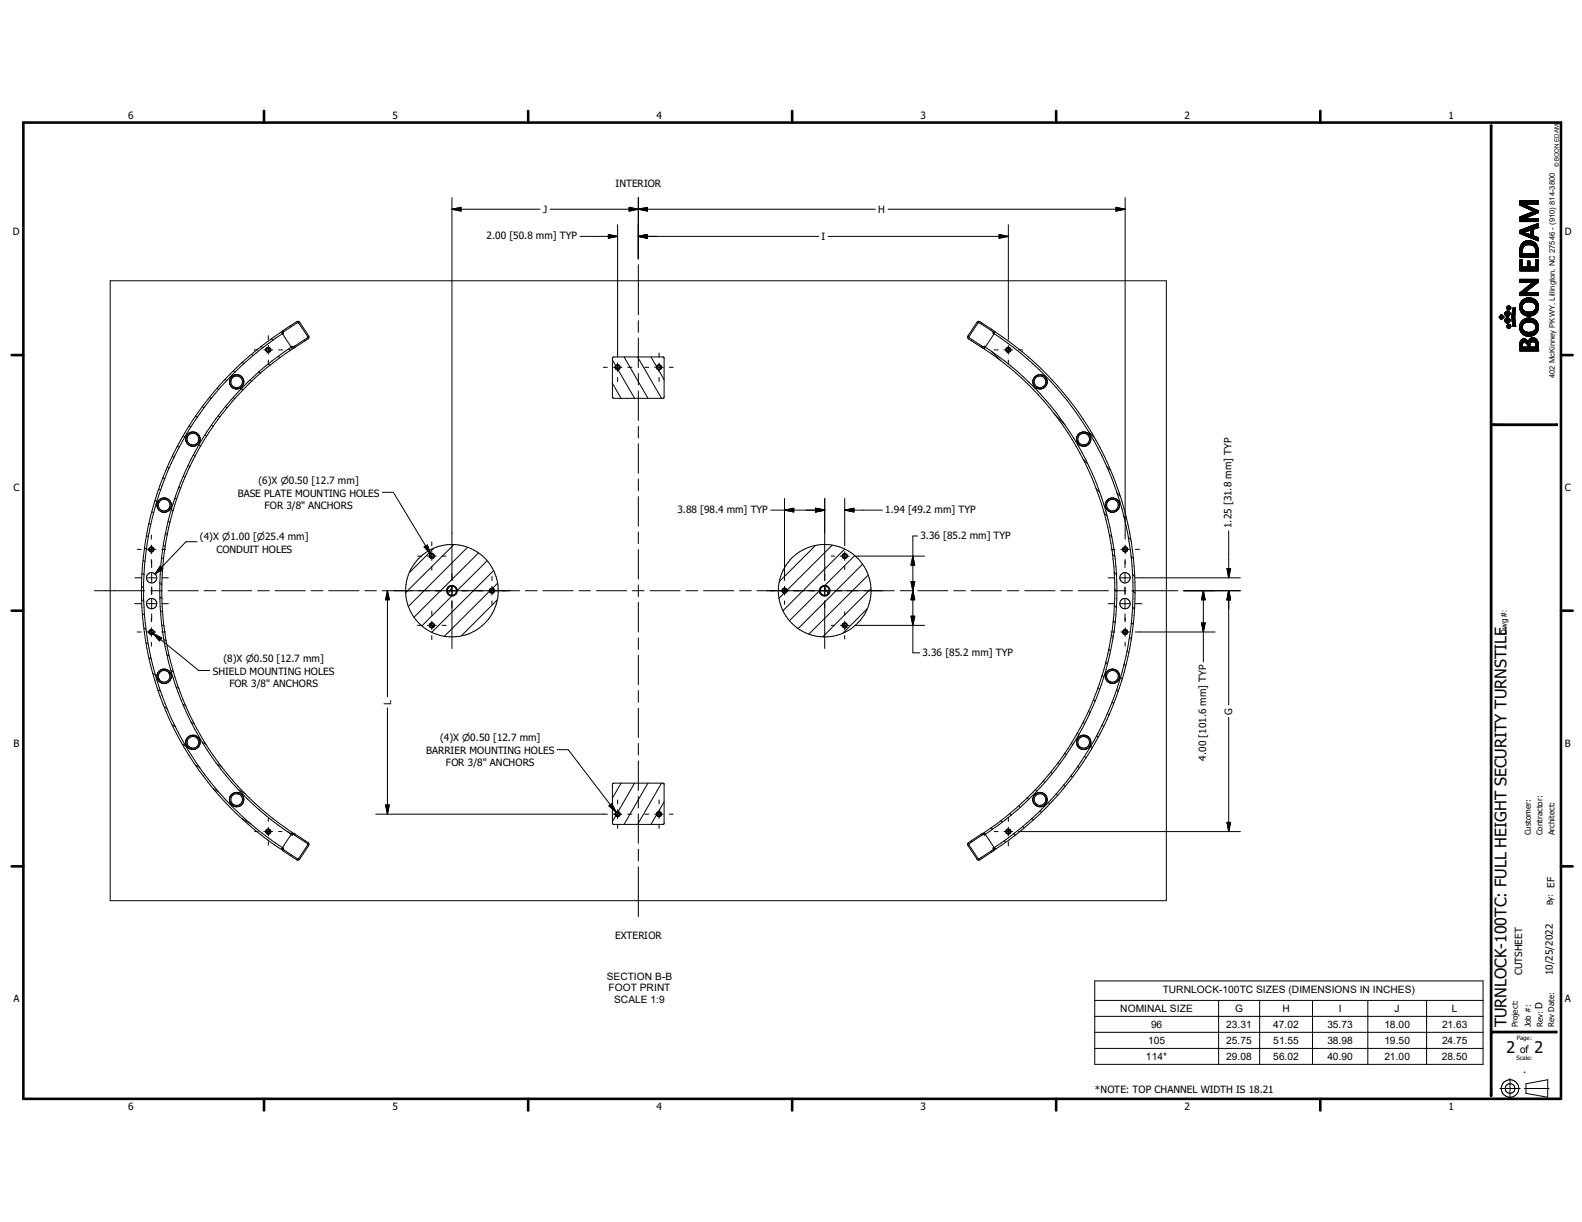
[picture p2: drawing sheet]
<svg xmlns="http://www.w3.org/2000/svg" width="279mm" height="216mm" viewBox="0 0 279 216" stroke-linecap="round" stroke-linejoin="round" font-family="sans-serif">
<defs><g id="words">
<g font-size="2.8">
<text x="266.1" y="181.5" transform="rotate(-90 266.1 181.5)">TURNLOCK-100TC: FULL HEIGHT SECURITY TURNSTILE</text>
<text x="266.1" y="186">2</text>
<text x="271" y="186">2</text>
</g>
<g font-size="1.8">
<text x="22.6" y="21">6</text>
<text x="69.3" y="21">5</text>
<text x="116" y="21">4</text>
<text x="162.6" y="21">3</text>
<text x="209.2" y="21">2</text>
<text x="255.8" y="21">1</text>
<text x="108.7" y="33">INTERIOR</text>
<text x="2.3" y="41.6">D</text>
<text x="95.9" y="37.6">J</text>
<text x="155.1" y="37.6">H</text>
<text x="276.4" y="41.6">D</text>
<text x="85.9" y="42.3">2.00 [50.8 mm] TYP</text>
<text x="145.1" y="42.4">I</text>
<text x="2.4" y="86.7">C</text>
<text x="42" y="87.8">BASE PLATE MOUNTING HOLES</text>
<text x="45.6" y="85.4">(6)X n0.50 [12.7 mm]</text>
<text x="46.7" y="89.9">FOR 3/8&quot; ANCHORS</text>
<text x="276.4" y="86.7">C</text>
<text x="35.3" y="95.3">(4)X n1.00 [n25.4 mm]</text>
<text x="119.6" y="90.6">3.88 [98.4 mm] TYP</text>
<text x="156.3" y="90.6">1.94 [49.2 mm] TYP</text>
<text x="162.6" y="95.2">3.36 [85.2 mm] TYP</text>
<text x="217.5" y="93.3" transform="rotate(-90 217.5 93.3)">1.25 [31.8 mm] TYP</text>
<text x="38.2" y="97.7">CONDUIT HOLES</text>
<text x="37.6" y="119.2">SHIELD MOUNTING HOLES</text>
<text x="39.5" y="116.9">(8)X n0.50 [12.7 mm]</text>
<text x="162.9" y="115.8">3.36 [85.2 mm] TYP</text>
<text x="40.5" y="121.3">FOR 3/8&quot; ANCHORS</text>
<text x="69.1" y="124.5" transform="rotate(-90 69.1 124.5)">L</text>
<text x="2.4" y="131.9">B</text>
<text x="77.7" y="130.9">(4)X n0.50 [12.7 mm]</text>
<text x="217.6" y="126.2" transform="rotate(-90 217.6 126.2)">G</text>
<text x="276.4" y="131.9">B</text>
<text x="75.3" y="133.2">BARRIER MOUNTING HOLES</text>
<text x="78.7" y="135.3">FOR 3/8&quot; ANCHORS</text>
<text x="213" y="134.4" transform="rotate(-90 213 134.4)">4.00 [101.6 mm] TYP</text>
<text x="108.6" y="165.9">EXTERIOR</text>
<text x="107.2" y="173.1">SECTION B-B</text>
<text x="2.4" y="177">A</text>
<text x="107.4" y="175.2">FOOT PRINT</text>
<text x="108.5" y="177.2">SCALE 1:9</text>
<text x="197.9" y="178.8">NOMINAL SIZE</text>
<text x="205.4" y="175.5">TURNLOCK-100TC SIZES (DIMENSIONS IN INCHES)</text>
<text x="218.1" y="178.8">G</text>
<text x="226.5" y="178.8">H</text>
<text x="236.4" y="178.8">I</text>
<text x="246.3" y="178.8">J</text>
<text x="256.4" y="178.8">L</text>
<text x="272.4" y="178.2" transform="rotate(-90 272.4 178.2)">D</text>
<text x="276.4" y="177">A</text>
<text x="202.8" y="184.4">105</text>
<text x="203.3" y="181.6">96</text>
<text x="216.6" y="184.4">25.75</text>
<text x="216.6" y="181.6">23.31</text>
<text x="224.9" y="184.4">51.55</text>
<text x="224.9" y="181.6">47.02</text>
<text x="234.4" y="184.4">38.98</text>
<text x="234.4" y="181.6">35.73</text>
<text x="244.5" y="184.4">19.50</text>
<text x="244.5" y="181.6">18.00</text>
<text x="254.7" y="184.4">24.75</text>
<text x="254.7" y="181.6">21.63</text>
<text x="268.5" y="186">of</text>
<text x="202.4" y="187.3">114*</text>
<text x="216.6" y="187.3">29.08</text>
<text x="224.9" y="187.3">56.02</text>
<text x="234.4" y="187.3">40.90</text>
<text x="244.5" y="187.3">21.00</text>
<text x="254.7" y="187.3">28.50</text>
<text x="269" y="189.6">.</text>
<text x="22.6" y="196.1">6</text>
<text x="69.3" y="196.1">5</text>
<text x="116" y="196.1">4</text>
<text x="162.6" y="196.1">3</text>
<text x="193.4" y="193.1">*NOTE: TOP CHANNEL WIDTH IS 18.21</text>
<text x="209.2" y="196.1">2</text>
<text x="255.8" y="196.1">1</text>
</g>
<g font-size="1.7">
<text x="274.5" y="156.9" transform="rotate(-90 274.5 156.9)">EF</text>
<text x="268.9" y="172.3" transform="rotate(-90 268.9 172.3)">CUTSHEET</text>
<text x="274.2" y="172.3" transform="rotate(-90 274.2 172.3)">10/25/2022</text>
</g>
<g font-size="1.4">
<text x="266.1" y="112.2" transform="rotate(-90 266.1 112.2)">Dwg #:</text>
<text x="270.4" y="147.6" transform="rotate(-90 270.4 147.6)">Customer:</text>
<text x="272.4" y="147.6" transform="rotate(-90 272.4 147.6)">Contractor:</text>
<text x="274.5" y="147.6" transform="rotate(-90 274.5 147.6)">Architect:</text>
<text x="274.2" y="160" transform="rotate(-90 274.2 160)">By:</text>
<text x="268.1" y="181.5" transform="rotate(-90 268.1 181.5)">Project:</text>
<text x="270.4" y="181.5" transform="rotate(-90 270.4 181.5)">Job #:</text>
<text x="272.5" y="181.5" transform="rotate(-90 272.5 181.5)">Rev:</text>
<text x="274.5" y="181.5" transform="rotate(-90 274.5 181.5)">Rev Date:</text>
</g>
<text font-size="1.3" x="274.6" y="66.8" transform="rotate(-90 274.6 66.8)">402 McKinney PKWY, Lillington, NC 27546 - (910) 814-3800</text>
<g font-size="1.1">
<text x="275.3" y="29.6" transform="rotate(-90 275.3 29.6)">© BOON EDAM</text>
<text x="267.9" y="183.7">Page:</text>
<text x="267.9" y="187.3">Scale:</text>
</g>
</g></defs>
<g fill="none" stroke="#000" stroke-width=".18">
<path d="M79.8 34.9v67.7M79.8 37h15.6M79.8 37l1.6-.4v.7zM97.2 37h57.4M109.1 39.7v23.4M111.1 36.6l3.2 .7v-.7l-3.2 .7zM112.7 34.9v10.8M156.8 37h41.9M178.1 39.7v20.3M197.1 36.6l1.6 .4-1.6 .3zM198.7 34.9v60.4M268.4 39.1h.1"/>
<path d="M268.4 38.3l.8 .8 .6-.5 .5 .5 .6-.5 .4 .5 .4-.3M268.4 38.3v.8M268.4 35.5l1.4 1.3 .3-.3 .7 .8M268.4 35.8l.9 .8 .2-.3M268.4 36.2l2.5 1.1M268.5 38.3l.8 .8 .5-.5 .6 .5M268.5 38.3l-.1 .1 .8 .7M268.5 38.3l.9 .8M268.5 35.5l.7 .6M268.6 35.5l-.2 .2 1.1 1 .3-.3 .7 .8 .3-.3M268.7 35.5l-.3 .2 1 .9M268.7 35.5l.7 .6 .6-.6 .7 .6 .6-.6 .4 .4-.2 .2-.7-.6-.7 .6-.7-.6-.8 .8 .8-.8"/>
<path d="M268.8 38.2l.9 .9 .5-.5M268.8 35.5l.6 .6 .7-.6M268.8 35.5l-.4 .4 .6 .6M268.9 35.5l.6 .6 .7-.6 .6 .6M268.9 39.1l.6-.5 .5 .5 .5-.5 .6 .5M269 35.5l-.6 .6 .3 .3M269.1 35.5l.7 .6M269.2 36.1h.1M269.2 36.1l2.5 1.1v.4l-2.5 1M269.2 38.1l.4 .4M269.2 36.1h2.5M269.2 38.6h2.5"/>
<path d="M269.2 38.6h.1M269.2 39.1l.5-.5 .5 .5M269.2 38l-.8 .8 .4 .3 .6-.5M269.2 36.2l-.3 .2M269.2 35.5l-.8 .7M269.2 38l.5 .4-.4-.4-.9 .8 .3 .3M269.3 36.2l-.3 .3 .2-.3 .8 .7 .3-.3M269.3 36.6l.3-.3-.3 .3M269.3 38.6l-.4-.4-.5 .4 .6 .5 .5-.5M269.3 38.6l-.5 .5M269.3 35.5l.6 .6M269.3 36.2l-.3 .3"/>
<path d="M269.4 36.2l.7 .8M269.4 38.5l-.4-.4-.6 .6 .5 .4 .5-.5 .5 .5 .5-.5 .5 .5 .5-.5 .3 .2-.3 .3-.5-.5M269.4 38.6l.5 .5 .5-.5M269.4 38l-1 .9 .3 .2 .5-.5 .6 .5M269.4 36.2l-.3 .3M269.4 36.3l-.3 .2M269.4 38l.4 .4-.4-.4M269.5 38.5l-.4-.4-.7 .6 .4 .4M269.5 35.5l-.9 .8-.2-.2 .6-.6 .7 .6 .7-.6M269.5 36.3l-.3 .3M269.5 35.5l.7 .6 .7-.6 .6 .6 .2-.1-.5-.5M269.5 37.9l.4 .4"/>
<path d="M269.6 38.6l.5 .5M269.6 36.7l.3-.3 .8 .8 .3-.3M269.6 36.3l.8 .8 .4-.3M269.6 35.5l-.9 .8M269.6 37.9l.4 .4M269.7 36.4l-.3 .2M269.7 36.4l-.3 .3M269.7 37.9l.4 .3M269.7 35.5l.6 .6 .7-.6 .7 .6M269.7 35.5l-.9 .9M269.7 37.8l.4 .4M269.8 39.1l.6-.5 .5 .5 .5-.5 .3 .3-.3 .2-.5-.5-.5 .5"/>
<path d="M269.8 37.8l.4 .4-.4-.4-1.4 1.3M269.8 36.4l-.3 .3M269.9 35.5l.6 .6 .7-.6 .5 .4M269.9 37.8l.3 .4M269.9 37.8l.4 .4M269.9 38.6l-.5 .5M269.9 38.3l-.4-.4-1.1 1.1 .2 .1M269.9 36.9l.3-.3 1.1 1.1M269.9 36.5l-.3 .3M269.9 35.5l-.6 .6M269.9 37.8l.4 .3M270 37.7l-1.6 1.4 1.3-1.2 .3 .4"/>
<path d="M270 36.9l.3-.3 1.1 1.1M270 36.5l-.3 .3-1.3-1.3h.1l1.4 1.4M270 38.6l.5 .5 .5-.5 .5 .5 .2-.1M270 36.5l-.3 .3M270 38.6l-.5 .5-.9-.8 1 .8M270 36.9l.4-.2 1 1 .3-.3-.4-.3-1.2 1.1M270 35.5l.7 .6 .7-.6 .3 .2M270.1 38.6l.5 .5 .6-.5M270.1 36.6l-.3 .2M270.1 36.6l-.3 .3M270.1 37.7l.4 .4M270.2 37.6l.4 .4 .9-.9 .2 .2-.5 .5-.4-.4 .4 .4"/>
<path d="M270.2 35.5l.7 .6 .7-.6 .1 .1-.6 .5-.7-.6M270.2 36.6l-.3 .3M270.2 38.6l.6 .5 .5-.5 .4 .3M270.2 35.5l-.6 .6-.7-.6-.5 .4 .5 .6 .3-.3M270.3 35.5l-.6 .6-.7-.6-.6 .5M270.3 38.6l.5 .5M270.3 35.5l.7 .6 .7-.6-.6 .6M270.4 38.1l-.4-.4 .4 .4M270.4 40l.5 .5M270.4 37.5l.4 .5M270.4 40l-1 1-.4-.5M270.4 36.7l-.3 .3"/>
<path d="M270.4 36.1l-.6-.6-1 .9M270.4 39.9l.6 .5M270.5 35.5l-.7 .6-.6-.6-.8 .7 .1 .1 .9-.8 .6 .6 .7-.6 .6 .6 .4-.3-.4-.3M270.5 36.7l-.3 .3M270.5 38.6l.5 .5M270.5 37.5l.4 .4M270.5 36.7l.9 1M270.5 39.9l-1 1-.5-.4M270.5 39.9l.6 .5M270.5 35.5l.7 .6 .5-.5-.2-.1-.6 .6M270.5 37.5l-.9 .9-.4-.4M270.5 37.5l.5 .4"/>
<path d="M270.6 39.9l.5 .5M270.6 38.6l-.6 .5M270.6 38l-.4-.3-1 .9-.4-.4-.4 .4 .6 .5M270.6 35.5l.6 .6 .5-.4-.3-.2-.6 .6M270.6 36.8l.9 .9M270.6 37.5l.4 .4M270.6 36.8l-.3 .3M270.7 39.9l.5 .5 .5-.5-.4-.3-1 1.1-.5-.5M270.7 38.6l.5 .5 .4-.5M270.7 38l-.5-.4-.9 .9-.4-.4M270.7 36.8l.8 .9M270.7 39.9l-1 .9-.5-.4"/>
<path d="M270.7 39.8l.5 .6M270.7 36.8l-.3 .3M270.7 35.5l-.6 .6M270.8 39.1l.5-.5 .4 .4-.1 .1M270.8 39.8l.5 .5M270.8 38.6l-.6 .5M270.8 38l-.5-.4-.9 .9-.4-.4M270.8 35.5l.6 .6 .3-.3M270.8 36.1l-.7-.6-.6 .6-.7-.6-.4 .3 .8 .8 .3-.3 .7 .7 .3-.3M270.8 38.6l.5 .5 .4-.4-.1-.1-.6 .5M270.8 36.8l.8 .8 .1-.1-.6-.5M270.8 39.8l.6 .5"/>
<path d="M270.8 37.9l-.4-.4-.9 1-.4-.4M270.9 37.3l.3-.3 .5 .5-.2 .2M270.9 36.9l.7 .7-.6-.7-.3 .3M270.9 35.5l-.7 .6-.6-.6-.9 .9M270.9 37.3l.4 .5M270.9 37.3h.1M270.9 39.8l.5 .5M270.9 36.9l-.3 .3M270.9 37.3l-2.5 1M270.9 35.5l.7 .6 .1-.1M271 36.9l-.3 .3M271 38.6l-.5 .5-.5-.5-.6 .5-.8-.8-.2 .1 .7 .7 .5-.5 .6 .5 .5-.5 .5 .5"/>
<path d="M271 39.7l.5 .6M271.1 38.6l.6 .5-.5-.5-.5 .5-.5-.5-.6 .5M271.1 39.7l-1.1 1-.5-.4M271.1 35.5l-.7 .6M271.1 39.7l.5 .5M271.1 37.8l-.3-.4-1 .9-.4-.4M271.1 38.6l-.5 .5M271.1 37l-.3 .3M271.1 35.5l-.6 .6-.7-.6-.6 .6M271.1 39.7l.6 .5M271.2 39.7l-1.1 1-.4-.5-1.1 1.1M271.2 39.7l.5 .5"/>
<path d="M271.2 39.7l.5 .4-.1 .1M271.2 37l-1.2 1.3-.4-.4-1.2 1.1 .2 .1 1.5-1.4 .3 .4M271.2 37.8l-.4-.4-.9 .9M271.2 35.5l-.6 .6-.7-.6-.6 .6-.7-.6-.2 .1 1.2 1.1M271.2 38.6l.5 .5M271.3 39.6l.4 .4-.3 .3-.5-.5-1 1-.5-.5M271.3 39.6l-1.1 1.1-.5-.5M271.3 39.6l.4 .4M271.3 37.7l.4-.3-.3-.3-1 1M271.3 37.1l-1.1 1.1M271.4 37.1l-1.1 1M271.4 37.1l-.9 1-.4-.4"/>
<path d="M271.5 39.6l.2 .1-.7 .8M271.5 39.6l.2 .1-.8 .8-.5-.5M271.5 37.2l-.8 .8-.4-.4M271.5 38.6l.2 .2M271.6 37.2l-.8 .7M271.6 39.5l.1 .1-1.3 1.2 .4 .5-.7 .6-.7-.7-.4 .3M271.6 37.2h.1l-.6 .6M271.6 37.2l-.7 .7-.4-.4M271.6 37.2l-.6 .7-.3-.5-1 1-.4-.4M271.7 36.1v-.6h-3.3v.7M271.7 38.6v.5h-3.3M271.7 40l-.4 .3-.5-.5-1 1-.5-.4-.9 .8"/>
<path d="M271.7 38.6l-.6 .5-.5-.5-.5 .5-.5-.5-.5 .5-.7-.6 .3-.3 .9 .9 .5-.5 .6 .5M271.7 36.1l-.7-.6-.7 .6-.7-.6-.8 .9M271.7 35.7l-.4 .4-.7-.6-.7 .6-.7-.6-.7 .8M19.5 49.6h186.5v109.5h-186.5zM47.4 59.3v.7M47.9 59.9l.4 .2M49.9 59l-.2-.4a55.1 55.1 0 0 0-16.3 16.7M49.9 59a54.7 54.7 0 0 0-16.2 16.4M49.9 59l1.5 2.3M49.9 59l.2-.1v-.3l2.5-1.6 1.7 2.5v.2l-2.4 1.6-.3-.1-.2 .1M49.9 59l-.1-.3 .2-.3 2.4-1.6h.3l.2 .1 1.6 2.4 .1 .3-.2 .3-2.5 1.6-.5-.2M51.3 57.6l.1 .1"/>
<path d="M102.4 41.8h6.7M107.4 41.4l1.7 .4-1.7 .3zM112.7 46.8v8.8M112.7 56.6v2.1M112.7 59.7v5.2M112.7 41.8h31.9M112.7 41.8l1.6-.4v.7zM146.3 41.8h31.8M171.6 60l-.1 .2M173.4 57l-.1 .2M175.1 58.2l-.1 .1M175.6 59v-.4l-.1-.2-2.5-1.6-.4 .1-1.6 2.4-.1 .4 2.6 1.7 .3 .1 .2-.2"/>
<path d="M175.6 59l.2-.4a54.7 54.7 0 0 1 0 91.5l-.2-.3M175.6 59a54.3 54.3 0 0 1 10.9 81.3M175.6 59l-1.6 2.3M175.6 59l-.2-.1v-.3l-2.6-1.6-1.7 2.5 .1 .2 2.4 1.6 .3-.1 .1 .1M176.5 41.4l1.6 .4-1.6 .3zM264.8 56l.4 .4M264.8 56l.4-.5 .4 .5-.4 .5M264.8 56l.4 .5M264.8 56l.5 .4M264.9 55.9l.4 .4M265 55.8l.4 .5M265 55.8l.4 .4"/>
<path d="M265 55.7l.5 .5M265.1 55.7l.4 .4M265.1 55.6l.4 .5M265.1 55.6l.5 .5M265.2 55.6l-.2 .2M265.2 55.6l-.4 .4M265.3 55.6l-.5 .5M265.3 55.7l-.4 .4M265.3 55.7l-.4 .5M265.4 55.8l-.5 .4 .3 .3M265.4 55.8l-.4 .5M265.5 55.9l-.5 .4"/>
<path d="M265.5 55.9l-.4 .4M265.6 56l-.5 .4M265.6 56l-.4 .5M265.8 56.6l.5-.4 .4 .4-.5 .5zM265.8 55.4l.5 .5M265.8 55.3l.6 .6M265.8 55.2v.4M265.8 56.4v.4M265.8 55.6v.1M265.8 56.8l.2 .2M265.8 56.4l.6 .6M265.8 55.2l.2-.2 .6 .6"/>
<path d="M265.8 55.2l.6 .7M265.8 55.7l.2 .1M265.9 55.1l.6 .7M265.9 56.3l-.1 .1M265.9 56.3l.6 .7-.6-.7M265.9 55.1l.7 .7M265.9 55.1l.7 .6 .1-.1M266 55l.6 .7M266 55l-.2 .2M266 55.8v.1M266 57h.1M266 55l.7 .6"/>
<path d="M266 55h.1M266 55.9h.1M266 56.2l-.1 .1M266.1 56.2l.6 .6M266.1 54.4l.4 .3 .3-.3M266.1 57.7l.4 .3 .3-.3M266.1 57.6l.4-.3 .3 .3M266.1 54.4l.4-.3 .3 .3M266.1 54.4v.1M266.1 57.7h.1M266.1 57.8l.2 .2M266.1 57.6l.5 .4"/>
<path d="M266.1 56.2l.6 .5M266.1 54.5l.1 .1M266.1 54.3l.5 .4M266.1 57.7l.3 .3M266.1 57.6l.4 .4M266.1 54.5l.3 .2M266.1 54.3l.4 .4M266.1 54.3h.1M266.1 54.5h.1M266.1 57.5v.1M266.1 57.7v.1M266.1 54.3v.1"/>
<path d="M266.1 55h-.1M266.1 55.9h.1M266.1 56.2h-.1M266.1 57.6v.1M266.2 57.5l.4 .5 .2-.2M266.2 54.3l.4 .4M266.2 55l-.4 .4 .5 .5M266.2 56.2l-.4 .3 .5 .6M266.2 54.5l.1 .2M266.2 56.2l.5 .4M266.2 57.5h-.1M266.2 54.2l-.1 .1"/>
<path d="M266.2 57.5l.5 .4M266.2 55l.5 .4-.4 .5M266.2 54.2l.5 .5M266.2 57.4l.5 .5M266.2 56.1l-.4 .5 .5 .5 .4-.5M266.2 54.6l.1 .1M266.2 54.2h.1M266.2 55h.1M266.2 55h-.1M266.2 56.1l.1 .1M266.2 56.1l-.1 .1M266.2 57.9h.1"/>
<path d="M266.3 55l-.5 .4M266.3 55l.4 .4-.5 .5M266.3 54.2l.4 .4M266.3 57.4l.5 .5M266.3 54.1l.5 .5M266.3 55l-.5 .5 .4 .4M266.3 54.7h.1M266.3 54.1l-.1 .1M266.3 57.9l.1 .1M266.3 56.2l.4 .3M266.3 55l.4 .3M266.3 56.2l-.5 .5 .3 .3 .6-.5"/>
<path d="M266.3 57.4l-.1 .1M266.3 55.9h-.1M266.3 55h.1M266.3 56.2h.1M266.4 55l-.6 .5 .3 .4 .6-.6M266.4 54.1l.4 .4M266.4 57.3l.4 .5M266.4 54.7h.1M266.4 54.1h-.1M266.4 58h.1M266.4 57.3l-.2 .2M266.4 57.3l.4 .4"/>
<path d="M266.4 56.2l-.6 .6M266.4 55l-.6 .6M266.4 57.3l-.3 .3M266.4 55l.3 .3-.7 .6M266.4 54.1l-.3 .2M266.4 54.7h.2M266.4 54.1h.1M266.4 54.1h.2M266.4 55.9h-.1M266.4 55h.1M266.4 56.2l.3 .2M266.4 57.3h.2"/>
<path d="M266.4 58h.2M266.4 57.3h.1M266.4 55l-.6 .6 .2 .2 .6-.6M266.4 54.1l.4 .3M266.5 56.2l-.7 .6M266.5 55l.1 .2M266.5 55l-.7 .7M266.5 55.1l-.6 .6M266.5 57.3l-.4 .4M266.5 56.3l-.6 .6M266.5 54.1l-.4 .3M266.6 57.3l.2 .3"/>
<path d="M266.6 54.1l.2 .2M266.6 54.1h.1M266.6 57.3h.1M266.6 57.3l-.5 .4M266.6 56.3l-.7 .7M266.6 55.1l-.7 .7M266.6 54.1l-.5 .4M266.6 54.1l.1 .1M266.6 55.2l-.6 .6M266.6 57.3l-.4 .5M266.6 54.1l-.4 .4M266.6 54.7h.1"/>
<path d="M266.6 55.2h.1M266.6 57.3l.1 .1M266.6 58h.1M266.6 56.8l-.6-.6-.2 .2 .7 .6M266.6 56.4l-.6 .6M266.7 56.4l-.7 .6M266.7 57.4l.1 .1-.5 .5M266.7 56.8l-.3 .2M266.7 55.6l-.3 .3M266.7 55.2v.1M266.7 56.4v.1M266.7 56.8l-.3 .2h-.4"/>
<path d="M266.7 56.7l-.6-.5-.3 .3 .6 .5M266.7 55.6l-.6-.6-.3 .3 .6 .6M266.7 57.4l-.5 .5M266.7 56.5l-.6 .5M266.7 55.5l-.4 .4M266.7 55.3l-.6 .6M266.7 56.7l-.4 .3M266.7 54.1l-.5 .5M266.7 55.5v.1M266.7 55.3v.2M266.7 56.5v.2M266.7 56.7v.1"/>
<path d="M266.7 54.6l-.1 .1M266.7 54.2l-.5 .4M266.7 54.2h.1M266.7 57.4l.1 .1M266.8 57.5v.1M266.8 54.2v.1M266.8 57.8l-.2 .2M266.8 54.6h-.1M266.8 57.5l-.5 .4M266.8 54.5l-.2 .2M266.8 54.2l-.5 .5M266.8 54.2l-.1-.1-.5 .5"/>
<path d="M266.8 57.8h.1M266.8 54.5v.1M266.8 57.6l-.4 .4M266.8 57.7l-.2 .3M266.8 54.3l-.4 .4M266.8 54.3h.1M266.8 54.5h.1M266.8 57.7v.1M266.8 54.3v.1M266.8 57.6v.1M266.8 54.4v.1M266.8 57.7h.1"/>
<path d="M267 56.1l.5 .5-.4 .4 .5 .5-.1 .1-.3-.3 .4-.5M267 55.8l.5 .5-.4 .4 .5 .6M267 56.2l.5 .5-.4 .4 .5 .5M267 56l.1 .4M267.1 55.6l.4 .5-.4 .5 .5 .6-.4 .4h.1l.3-.3-.5-.5 .4-.4M267.1 55.6l.4 .5-.4 .4 .5 .5M267.1 56.4l.5 .5-.4 .4M267.1 55.4l.4 .5-.4 .5 .5 .5M267.1 55.8l.4-.5-.4-.4 .5-.5-.5 .6 .4 .4-.5 .5 .5 .5M267.1 55.6l.5-.5-.4-.4 .2-.3 .2 .2-.5 .6 .4 .4M267.1 55.8l.4 .4-.4 .5M267.1 56.4v.4"/>
<path d="M267.1 55.6l-.1 .4M267.1 55.3l.4 .5-.4 .5M267.1 56.9l.5 .5-.2 .2M267.1 56.8l.1 .8h.4M267.1 55.2l.4 .5M267.1 55.2v.4M267.1 55l.4 .4-.5 .6 .5 .5-.4 .4 .5 .6M267.1 54.8l.4-.4 .1 .1-.5 .6 .4 .4M267.1 54.8l.4 .4M267.1 54.9l.4 .4-.5 .6M267.1 54.8l.1-.4h.4v.4M267.1 54.8v.4"/>
<path d="M267.2 54.7l.4 .3-.5 .5 .4 .5-.4 .5 .5 .5-.4 .5M267.2 54.6l.4 .4-.5 .5 .4 .5-.4 .4M267.2 57.4l.2 .2M267.2 54.4l.4 .5M267.2 54.5l.1-.1 .3 .3-.5 .5M267.2 54.4l.4 .4M267.3 54.4l-.1 .1 .4 .4-.5 .5 .4 .5M267.5 54.4l.1 .2-.5 .5 .4 .4-.5 .5M267.5 54.4l-.3 .4 .4 .4-.5 .5M267.5 55.6l-.5 .6 .5 .5-.4 .3M267.5 55.8l-.4 .5 .4 .5-.4 .4 .5 .4M267.5 55.2l-.4 .5 .4 .5-.4 .4"/>
<path d="M267.5 56.7l-.4 .4 .5 .5M267.5 55.6l-.5 .5 .5 .4-.4 .4M267.5 56.4l-.4 .4M267.5 55.2v.4M267.5 56.4v.4M267.5 55.6v.8M267.5 56.8l.1 .4M267.6 57.1l-.4 .4 .1 .1M267.6 57l-.4 .4 .3 .2 .1-.1M267.6 54.8l-.5 .5 .4 .4-.5 .5M267.6 57.2l-.4 .4M267.6 54.8l-.5 .6"/>
<path d="M267.6 54.8l-.1 .4M267.6 57.2v.4M267.6 54.7l-.2-.3-.2 .2 .4 .4M267.6 57.6h.1M268.4 57.9l1.7-1.7 1.6 1.6-1.6 1.6-.9-.9M268.4 54.4l1.4 1.4 .7-.7 .5 .4M268.4 54.1l.5 .5-.3 .4M268.4 54.4v.2M268.4 54.1v.3M268.4 57.6v.4M268.4 58v.1M268.4 57.5l.5 .5-.4 .4 .9 .9"/>
<path d="M268.4 58.1l1.3 1.3M268.4 57.5l.5 .4-.4 .4M268.4 57.6l.5 .6-.3 .3M268.4 54l.5 .5M268.4 54.5l1.3 1.3 .7-.7M268.4 54.6l1.3 1.2 .6-.7M268.4 53.9l.4 .4M268.4 54.6v.1M268.4 53.9v.2M268.4 58.1v.2M268.4 57.5v.1M268.4 49.4h.1"/>
<path d="M268.4 52.2h.1M268.4 45.4h.1M268.4 44.8l.7 .6 .6-.6 .7 .6 .7-.6M268.4 45.9l.5 .5-.5 .4 1.1 1.1 .7-.8M268.4 58.3l1.1 1 .6-.6 .6 .6M268.4 57.4l.4 .4-.4 .4 1.2 1.2M268.4 57.4l.4 .4-.4 .4M268.4 57.4l.4 .3M268.4 53.8l.4 .4-.4 .5 1.2 1.1M268.4 51.7l.5 .5 .5-.5 .5 .5 .6-.5 .6 .5M268.4 49.9l.5-.5 .6 .5 .5-.5 .5 .5 .6-.5 .5 .5M268.4 49.4l.5 .5 .6-.5 .5 .5 .5-.5"/>
<path d="M268.4 47.4l.5 .5M268.4 46.6l.5 .4M268.4 46.4l.5 .4-.5 .5 .5 .6 .7-.7 .6 .7 .7-.7M268.4 46.1l.2-.2 .3 .3-.5 .4 .5 .5-.5 .4 .4 .4M268.4 44.2l.5 .4-.5 .4 .4 .4M268.4 44l.5 .5-.5 .4 .6 .5M268.4 44.7l.8 .7M268.4 44l.5 .4M268.4 40.7l.9 .9 .4-.3M268.4 40.7v.6M268.4 44v1.4M268.4 45.9v2"/>
<path d="M268.4 49.4v.5M268.4 51.7v.5M268.4 49.4h3.3M268.4 49.9h2.4M268.4 54.7l.1 .2M268.4 53.7v.2M268.4 45.9h.5M268.4 41.2l3.3 1.4M268.4 58.3l.1 .1M268.4 57.3v.2M268.5 57.3l.4 .4-.5 .4M268.5 53.7l.4 .4-.5 .5"/>
<path d="M268.5 53.7l.3 .5M268.5 45.9l.4 .4-.5 .5 .5 .4M268.5 45.9h-.1M268.5 43.8l.4 .4-.5 .5 .8 .7 .6-.6 .7 .6M268.5 40.7l.9 .9 .4-.3 .8 .8 .4-.4M268.5 40.7h-.1M268.5 43.8l-.1 .2M268.5 57.3l.4 .3M268.5 57.2l.4 .4M268.5 53.7l.4 .4M268.5 51.7l.5 .5M268.5 43.7l.4 .4-.5 .5 .9 .8 .6-.6 .7 .6 1.1-1-.6-.6"/>
<path d="M268.5 43.8l.4 .4-.5 .4M268.5 43.7l.4 .4M268.5 57.2l.4 .3M268.5 53.6l.4 .4-.5 .5 1.4 1.3 .7-.7M268.5 51.7l.6 .5 .5-.5 .5 .5 .5-.5 .6 .5 .5-.5M268.5 54.8l.9 .9M268.5 53.6l.4 .4M268.5 43.6l.4 .4-.5 .5M268.5 40.7l1 1M268.5 54.9l.1 .1M268.5 53.6l-.1 .1M268.5 43.6v.2"/>
<path d="M268.5 58.4l.1 .2M268.5 57.2l-.1 .1M268.5 58.5l.8 .8 .6-.6 .6 .7M268.5 57.1l.4 .4M268.6 57l.3 .5-.4-.4M268.6 53.5l.3 .3-.5 .6M268.6 53.5l.3 .3M268.6 51.6l.5 .6 .6-.5 .5 .5M268.6 43.5l.3 .3M268.6 55l.1 .2M268.6 53.5l-.1 .1M268.6 43.5l-.1 .1"/>
<path d="M268.6 58.6l.1 .1M268.6 57l-.1 .2M268.6 57l.3 .4M268.6 57l.4 .4M268.6 53.4l.4 .4M268.6 51.6l.7 .6 .5-.5 .5 .5 .5-.5M268.6 40.6l1.1 1.2 .4-.4M268.6 56.9l.4 .4-.1 .1M268.6 53.4l.4 .3M268.6 49.9l.5-.5 .6 .5 .5-.5 .9 .9M268.6 43.3l.4 .4M268.6 56.9l.4 .4"/>
<path d="M268.6 51.6l.7 .6 .5-.5 .5 .5 .6-.5 .5 .5 .3-.3M268.6 53.3l.4 .4M268.7 58.7l.3 .4M268.7 56.9l.3 .4M268.7 55.2l.4-.4-.4 .4M268.7 53.3l.3 .4M268.7 49.4l-.3 .2 .3 .3 .6-.5 .5 .5 .5-.5 .9 .8 .5-.5M268.7 43.2l.4 .4M268.7 43.3l.3 .3M268.7 40.6l.5 .4 .9-.9 .7 .6-.4 .5 .4 .4-.5 .4M268.7 55.2v.1M268.7 53.3l-.1 .2"/>
<path d="M268.7 58.7v.2M268.7 56.8l.4 .4 .1-.1M268.7 51.5l.7 .7 .5-.5 .6 .5 .5-.5M268.7 43.2l.1-.2 .5 .4M268.7 41.4l1.2-1.3 .9 .9-.4 .4M268.7 43.2l-.1 .3M268.7 56.8l.4 .4M268.7 53.2l.4 .4 1-1 1.6 1.6-1.6 1.7-1.7-1.7M268.7 43.1l.5 .4M268.7 55.3l.2 .1M268.7 53.2v.1M268.7 58.9l.2 .1"/>
<path d="M268.7 56.8l-.1 .2M268.7 60l-.1 .1M268.8 60l.5 .5 .4-.4M268.8 56.8l.4 .3M268.8 55.3l.2 .2M268.8 53.2l.4 .4M268.8 49.4l.5 .5 .5-.5 .5 .5 .6-.5 .6 .6-.6-.6-.5 .5M268.8 49.9l-.4-.4 .2-.1 .6 .5M268.8 51.5l.7 .7 .6-.5 .6 .5M268.8 49.9l.5-.5 .5 .5 .5-.5 .9 .8M268.8 49.4l-.4 .3 .2 .2M268.8 43.1l.4 .4"/>
<path d="M268.8 41.4l.3-.3 .7 .7 .4-.3M268.8 51.4l.8 .8M268.8 40.5l-.4 .5 .5 .4 .3-.3M268.8 59.9l.7 .6 .3-.3-.2-.2-.6 .5M268.8 57.9l-.3 .4M268.8 57.7l-.4 .4M268.8 54.3l-.3 .4 1 1.1 .6-.7 .6 .6 .9-.9M268.8 56.7l.4 .4M268.8 54.2l-.4 .4M268.8 53.1l.5 .4M268.8 51.4l.9 .8 .5-.5M268.8 43l.5 .4"/>
<path d="M268.8 40.5l.5 .5M268.8 54.4l.1 .1M268.8 54.1v.3M268.8 57.7l.1 .3M268.9 58l-.4 .4M268.9 57.6l-.5 .4M268.9 56.6l-.2 .2M268.9 54.5l-.4 .4M268.9 54l-.5 .5M268.9 53.1l.4 .4M268.9 51.4l.8 .8M268.9 47l-.5 .5 .4 .4 .8-.7"/>
<path d="M268.9 45.9l-.5 .4 .5 .5-.5 .4 .7 .7 1.1-1.2-.4-.4 .1-.2 .3 .3-.4 .4 1 1.1M268.9 46.9l-.5-.4 .5-.4-.2-.2-.3 .3 .5 .5-.5 .4 .8 .8M268.9 46.6l-.5 .4 .9 .9 .9-.9M268.9 47.2l.6 .7 .7-.7M268.9 46.5l-.5 .4 1 1 .8-.9M268.9 46l-.2-.1-.3 .3M268.9 46.2l-.3-.3-.2 .2 .5 .4M268.9 44.8l-.5 .4 .3 .2M268.9 44.4l-.5 .4 .6 .6M268.9 55.4l.2 .2M268.9 53.1l-.2 .1M268.9 54.5v.2"/>
<path d="M268.9 54l-.1 .1M268.9 44.3v.5M268.9 45.9v1.3M268.9 47.2h.9M268.9 44.8h2.3M268.9 59l.1 .1M268.9 58v.1M268.9 57.6l-.1 .1M268.9 59.9l-.2 .1M268.9 59.9l1.3 1.3-.8 .8-1-1 1.1-1M268.9 58.1l-.4 .4M268.9 58.1l-.4 .3"/>
<path d="M268.9 57.5l-.5 .5M268.9 44.8l-.5 .4 .2 .2 .7-.6 .7 .6 .6-.6M268.9 44.8l.7 .6M268.9 42.9l.5 .5M268.9 44.1v.2M268.9 58.1v.1M268.9 57.5v.1M268.9 54.6l-.4 .3 .8 .8 .5-.6M268.9 42.9l.5 .4M268.9 58.2l.1 .1-.4 .4M268.9 58.2l-.3 .4M268.9 56.6l.5 .4"/>
<path d="M268.9 54.7l-.3 .4 .4-.3M268.9 54.7l-.3 .3M268.9 45.4l.8-.6 .6 .6 .6-.6 .8 .6-.6-.6-.8 .6M268.9 53.8v.2M268.9 43.8v.3M268.9 57.4v.1M269 58.2l-.4 .4M269 57.4l-.6 .5 1.5 1.5M269 54.7l-.4 .3 .6 .6 .5-.5M269 53l.4 .4M269 43.8l-.6 .5 .5 .5M269 42.9l.4 .4"/>
<path d="M269 58.3l-.4 .3M269 56.5l.4 .5M269 53.7l-.6 .6 1.5 1.5M269 49.9l-.5-.5h-.1l.5 .5 .5-.5 .5 .5 .6-.5 .8 .8M269 42.8l.5 .5M269 53.7l-.1 .1M269 43.7l-.1 .1M269 59.1l.1 .1M269 56.5l-.1 .1M269 59.9l1.2 1.1-1 1M269 58.3l-.3 .4M269 49.9l.5-.5 .6 .5 .5-.5 .7 .7"/>
<path d="M269 44.8l-.5 .6 .6-.6 .7 .6 .6-.6M269 59.9h-.1M269 59.9h.3M269 56.5l.5 .4M269 55.5l.5-.4 .7 .7M269 52.9l.5 .5 .8-.7 1.4 1.4M269 47.2l.7 .7M269 43.6l-.6 .7 .5 .4-.5 .4 .3 .3 .7-.6 .7 .6M269 43.6v.1M269.1 52.9l.5 .5M269.1 42.8l.5 .5M269.1 41.1l.9-1 .8 .7-.4 .5 1.3 1.3"/>
<path d="M269.1 41.1l-.5-.5-.2 .2 .7 .7 .4-.3M269.1 41.1l1.3-.5v.9M269.1 41.1l1.3 .4M269.1 41.1h.1M269.1 42.8l-.2 .1M269.1 58.4l-.4 .4M269.1 56.5l.5 .4 .7-.7 1.4 1.4M269.1 41.5l.3-.3 .8 .8M269.1 56.4l.5 .5M269.1 54.9l-.4 .4M269.1 49.9l.6-.5 .5 .5 .5-.5 .7 .7M269.1 55.6a1.7 1.7 0 0 0 1.4 .2"/>
<path d="M269.1 52.9l-.2 .2M269.1 59.2l.3 .1M269.1 56.4l-.1 .1M269.2 58.5l-.4 .4M269.2 53.6l-.2 .1M269.2 58.5h.1M269.2 59.2l.5-.5 .7 .7M269.2 54.9l-.4 .4M269.2 49.4l.5 .5 .5-.5 .9 .9M269.2 44.8l.6 .6 .7-.6 .6 .6 .6-.5M269.2 42.7l.5 .5M269.2 40.4l.4 .5"/>
<path d="M269.2 59.9l1 1M269.2 49.4l-.5 .5-.3-.2 .3-.3 .6 .5M269.2 44.8l-.7 .6M269.2 41.1l-.3 .3M269.2 40.4l-.8 .8 .1 .1 1.1-1 .5 .4M269.2 41l-.5-.4-.3 .3 .6 .6M269.2 43.5l-.2 .1M269.2 56.4l.6 .5 .6-.7 1.3 1.3M269.2 59.9l-.8 .8M269.2 52.8l-.6 .7M269.2 53.5l-.4-.3 .4 .3M269.2 51.1l.4 .4-.4-.4"/>
<path d="M269.2 45.4l.7-.6 .6 .6 .7-.6 .5 .5-.1 .1M269.2 41.6l-.8-.8 .1-.2 1.1 1.1 .3-.3 .9 .8 .4-.4-.4 .4 .5-.4M269.2 53.5v.1M269.2 42.7l-.1 .1M269.2 58.5l.1 .1M269.2 57.1h.1M269.3 41.6l.3-.3 .8 .7M269.3 58.5l-.5 .5M269.3 52.8l.5 .5M269.3 42.7l-.7 .6 .4 .4M269.3 42.7l.5 .5M269.3 56.4h-.2"/>
<path d="M269.3 55l-.5 .4M269.3 51.1l.3 .3M269.3 47.2l.6 .7 .7-.7 .7 .7 .4-.4M269.3 42.7l.5 .5 .6-.6 1.2 1.2-.4 .4M269.3 43.4l.8-.8 1.5 1.4-.4 .5M269.3 41.1l-.3 .4M269.3 55.7l.6-.6 .6 .7M269.3 55l-.4 .4M269.3 51.1l.4 .3M269.3 43.4l-.1 .1M269.3 59.9l-.9 .9 .4 .4-.4 .4 .4 .4 .7-.7 .6 .7M269.3 59.9l.6 .6-.2 .2 .2-.3"/>
<path d="M269.3 58.6l-.4 .4M269.3 42.7l.6 .5M269.3 53.5h-.1M269.3 58.6h.1M269.3 57l-.1 .1M269.3 59.9l.2 .1M269.4 51.7h.1M269.4 57l-.5-.4-.1 .1 .4 .4M269.4 55.7l.5-.6 .6 .7M269.4 52.8l.5 .5M269.4 52.2l.5-.5 .5 .5M269.4 51.7l-.6 .5-.4-.4"/>
<path d="M269.4 45.4l.6-.6 .7 .6M269.4 40.3l.4 .5M269.4 51.7h2.3M269.4 57l.8-.8 1.5 1.6-1.6 1.6-1.7-1.7M269.4 59.9l-1 1 .4 .4M269.4 59.3l.5-.6 .7 .6M269.4 58.6l-.5 .4M269.4 56.3l-.9 .9M269.4 55l-.5 .5M269.4 53.4l-.5-.4 .4 .5M269.4 51.7l.5 .5 .5-.5M269.4 51.7l-.4-.4 .4 .4"/>
<path d="M269.4 47.2l-.7 .7-.3-.3M269.4 41l-.5-.5-.5 .5 .4 .4 .4-.3 .8 .8M269.4 41.2l-.4 .3M269.4 40.3l-.9 1M269.4 58.6l-.4 .5M269.4 55l.8 .8M269.4 52.8l-.9 .8M269.4 51l.4 .3M269.4 52.7l-.3 .2M269.4 43.3l-.1 .1M269.4 59.3l.2 .1M269.4 56.3l-.1 .1"/>
<path d="M269.4 59.3l.6-.6 .6 .6M269.4 55h-.2l-.4 .3M269.4 52.7l.6 .6 .6-.6M269.4 40.3l.5 .5M269.4 55l.2 .1M269.4 53.4l-.1 .1M269.4 58.6l.2 .1M269.4 57h-.1M269.5 59.3l.6-.6 .6 .6M269.5 56.3l.5 .6 .6-.6 1.1 1.1-.4 .4 .4 .4M269.5 58.6l-.5 .5M269.5 56.3l-1 1"/>
<path d="M269.5 58.6l.7 .8M269.5 55.1l-.5 .4M269.5 53.4l-.5-.4-.3 .3 .4 .3M269.5 51.6l-.5-.3-.6 .6 .4 .3M269.5 50.9l.3 .4M269.5 42.6l.6 .6M269.5 41.7l.3-.4-.3 .4M269.5 40.9l-.5-.4-.6 .6 .4 .3 .3-.3M269.5 60h.1M269.5 56.3l.6 .6 .6-.6 .9 1-.4 .4M269.5 52.7l.6 .6 .6-.6M269.5 60l-1.1 1 1 1"/>
<path d="M269.5 50.9l.4 .4M269.5 43.3l.8-.7 1.3 1.3-.4 .5 .5 .4M269.5 42.6l.6 .6 .6-.5M269.5 41.2l-.3 .3M269.5 43.3h-.1M269.5 51.7l-.5 .5-.6-.5M269.5 60l-1.1 1.1M269.5 56.3l.7 .6 .6-.6M269.5 50.9l.4 .3M269.5 47.2l.7 .7 .7-.7 .6 .7 .2-.2M269.5 42.6l-1 1 .4 .4M269.5 42.6l-.3 .1"/>
<path d="M269.6 55.1l-.5 .5M269.6 52.7l.6 .6 .5-.5 .9 .8M269.6 51.5l-.4-.3 .3 .4M269.6 50.8l.3 .4M269.6 42.6l.6 .6M269.6 40.3l.4 .4M269.6 59.4h.1M269.6 50.8l.4 .4M269.6 44.8l.6 .6M269.6 43.3h-.1M269.6 58.7l-.4 .5M269.6 41.3l-.3 .3"/>
<path d="M269.6 55.1h.2M269.6 58.7h.2M269.6 56.9l-.2 .1M269.7 55.1l.7 .7M269.7 50.8l.3 .3M269.7 47.2l.6 .7 .7-.7 .7 .6-.7-.6-.7 .7-.7-.7-.6 .7-.6-.6M269.7 42.6l.7 .7 .6-.5M269.7 55.1l-.5 .5M269.7 51.7l-.5 .5M269.7 49.4l.5 .5 .6-.5 .6 .6M269.7 50.7l.4 .4-.4-.4M269.7 41.3l-.3 .3"/>
<path d="M269.7 41.3l.8 .8M269.7 42.6h-.2M269.7 58.7l-.5 .5M269.7 52.7l-1.3 1.3 .5 .4-.4 .4 .4-.4M269.7 51.4l-.4-.4-.9 .9 .3 .3M269.7 40.2l.5 .5M269.7 52.7h-.3M269.7 43.2l-.1 .1M269.7 43.2h.4M269.7 59.4h.5M269.8 50.7l.3 .4M269.8 46.2l.4 .4-.4 .4 .9 .9 1-1.1-.5-.4"/>
<path d="M269.8 47.1l.7 .8 .6-.7 .6 .5M269.8 47.2l.6 .7M269.8 47l.8 .9M269.8 46.6l.4 .4M269.8 46.4l.4 .5M269.8 46.3l.4 .4M269.8 46.1h.4M269.8 46.1v1.1M269.8 46.1l.4 .4M269.8 44.8l-.7 .6M269.8 42.6l.8 .7M269.8 41.8l.3-.4 .9 .9"/>
<path d="M269.8 58.7l.7 .7M269.8 56.9l-.5-.5-.7 .7M269.8 52.7l.8 .7 .5-.4M269.8 53.3l.7-.6 1.2 1.2M269.8 50.6l.4 .4M269.8 46.1v.1M269.8 42.5l-1.3 1.4 .4 .4M269.8 56.9l.7-.6 1.2 1.2-.4 .4 .4 .4M269.8 58.7l-.5 .6M269.8 53.3l-.5-.5-.8 .8 .4 .3M269.8 55.1l.2 .1M269.8 53.3l-.4 .1"/>
<path d="M269.8 53.3h.5M269.8 56.9h-.2M269.8 56.9h.5M269.9 52.7l-1.5 1.4M269.9 50.6l.3 .4M269.9 43.2l.6-.6 1.1 1.1M269.9 41.3l.8 .9 .4-.4M269.9 41.4l-.4 .3M269.9 52.6l-.2 .1M269.9 52.6l.5 .1M269.9 42.5l-.2 .1M269.9 42.5h.2"/>
<path d="M269.9 52.6l.8 .9 .5-.5 .2 .2M269.9 52.6l-1.5 1.6M269.9 42.5l.9 .9 .4-.4M269.9 42.5l-1.5 1.5M269.9 40.1l.9 .9-.4 .4 1 1 .3-.2-.3-.3-.4 .4M270 55.1l-.6 .6 .6-.6 .6 .7-.6-.6M270 52.6l.8 .9M270 46.1l.2 .3M270 42.5l1.7 1.7-.5 .5M270 50.5l.3 .4M270 46.1l-.2 .3M270 40.1l.8 .8"/>
<path d="M270 50.5l.4 .4M270 42.5l1.7 1.7-.5 .4 .5 .4-.4 .4-.6-.6-.7 .6-.6-.6-.7 .6M270 41.4l-.3 .3M270 56.2l1.7 1.7-1.5 1.5-.9-.8M270 56.2l-1.6 1.7 1.5 1.5 .9-.9M270 52.6l-1.6 1.7 1.6 1.6 1.7-1.8M270 50.4l.4 .4M270 46.1l-.2 .3 .4 .4-1.1 1.1-.7-.7 .5-.5-.5-.4 .4-.4-.4 .6 .5 .4M270 42.5l-1.6 1.6 .5 .4-.5 .5 .5 .4 .6-.6 .7 .6 .6-.6M270 45.4l.7-.6 .7 .6M270 41.4l.9 .8 .4-.3M270 41.9l.8-.7-.4-.5 1.3-1.2-1.3 1.3 .4 .4-.7 .7"/>
<path d="M270 56.2l-.6 .1M270 56.2h.2M270.1 52.6l1.6 1.7-1.6 1.5-.8-.8M270.1 51.7l.5 .5 .6-.5M270.1 40.1l.7 .7-.4 .4 .4 .4-.4 .4M270.1 43.2l.2 .1M270.1 42.5l.1 .1M270.1 42.5l-1.7 1.7 .5 .4-.5 .5 .4 .3 .7-.6 .6 .6 .7-.6 .6 .6 .3-.3-.5-.4M270.1 42.5l1.6 1.6-.5 .4 .5 .5M270.1 43.2l.6-.5 .8 .8M270.1 50.4l.4 .4M270.1 60l.5 .4"/>
<path d="M270.1 56.2l-.8 .9-.4-.5M270.1 53.3l-.6-.6-1 1M270.1 46.1l-.3 .4M270.2 52.6l-.9 .9M270.2 52.2l.5-.5 .5 .5M270.2 50.3l.3 .4M270.2 55.1l.6 .6M270.2 52.7l1.5 1.5M270.2 51.7l.5 .5 .5-.5M270.2 46.7l-.4 .4 .7 .8 1.2-1.2M270.2 47.1l-.8 .8-1-1 .5-.5-.5-.4 .1-.1 .4 .4-.5 .4 .5 .4-.5 .5M270.2 46.2l-.1-.1-.3 .4 .4 .4-.9 1-.9-.9 .5-.4"/>
<path d="M270.2 46.8l-1 1.1M270.2 46.4l-.4 .5M270.2 46.3l-.4 .5M270.2 46.2l-.4 .4M270.2 42.6l-.8 .7M270.2 46.1v1.1M270.2 59.9l.5 .5 .5-.5M270.2 56.2l1.5 1.5-.5 .5M270.2 58.7l.6 .6M270.2 56.9l-.6-.6 .7 .6M270.2 55.8l1.5-1.5-1.7-1.7-1.6 1.6 1.6 1.7M270.2 55.1l-.6 .7"/>
<path d="M270.2 52.2l.6-.5 .5 .5 .4-.4-.2-.1-.5 .5M270.2 52.7l-.8 .7M270.2 42.6l1.4 1.4-.4 .4 .5 .5-.5 .5M270.2 40l-.9 1-.5-.4M270.2 41.5l.9 .8M270.2 42.6h.2M270.2 56.2h.2M270.2 58.7l-.6 .7M270.2 56.9l.6-.5 .8 .8-.4 .4M270.2 56.2l-.7 .8-.5-.5M270.2 51.7l.6 .5 .5-.5 .4 .3-.2 .2-.5-.5-.5 .5-.5-.5-.5 .5-.8-.7-.3 .3M270.2 50.3l.4 .4"/>
<path d="M270.2 47.2l-.6 .7-.7-.7-.5 .5 .2 .2M270.2 44.8l.7 .6M270.2 41.5l-.3 .3M270.2 40.7l-.4-.5-1.2 1.1-.2-.2 .7-.7 .5 .5M270.3 53.3l-.7-.6-1.2 1.1 .4 .5-.4 .4M270.3 58.7l.5 .5M270.3 55.1l-.7 .7M270.3 55.1l.5 .6M270.3 51l-.4-.5-1.5 1.5 .2 .2M270.3 55.1l-.3 .1M270.3 53.3l.2 .1M270.3 58.7h-.5"/>
<path d="M270.3 56.9h.2M270.3 59.8l-.2 .2M270.3 59.8l.6 .6M270.3 50.2l.4 .4M270.3 42.6l-.7 .7M270.3 41.5l-.4 .3M270.3 58.7l-.7 .7M270.3 59.8l.7 .6M270.3 53.3l.5-.5 .8 .7-.4 .4M270.3 52.7l-.7 .7-.5-.5M270.3 55.1l.6 .6M270.3 41.5l.9 .9 .4-.4"/>
<path d="M270.3 41.5l-.3 .4M270.3 43.3h.4M270.3 56.2l-.7 .7M270.3 52.7l1.4 1.4-.5 .5M270.3 43.3l-.6-.7-1.2 1.1M270.3 42.6l1.3 1.2M270.4 59.8l1.3 1.3-1 .9-.9-.9M270.4 56.2l1.3 1.4-.5 .5M270.4 53.3l.5-.4-.5 .5M270.4 52.7l-.7 .7-.5-.5 .5 .4M270.4 55.1l.5 .5M270.4 41.5l-.4 .4"/>
<path d="M270.4 52.7h.1M270.4 56.2l.1 .1M270.4 59.8l1.3 1.2-1 1-.9-.9M270.4 56.2l-.7 .7-.5-.5-.6 .6M270.4 52.7l1.3 1.3-.5 .4 .4 .4M270.4 52.2l.5-.5 .5 .5 .3-.2-.4-.3-.5 .5M270.4 53.4l-.7-.7-1.3 1.2M270.4 50.2l.4 .3M270.4 49.4l.8 .8M270.4 42.6l-.7 .7-.6-.5-.4 .4M270.4 44.8l.7 .6M270.4 41.5l.9 .9 .4-.4-.5 .4"/>
<path d="M270.4 41.1l.4 .4-.5 .5-.8-.8-.3 .4M270.4 41l.4 .4-.6 .6M270.4 40.9l.4 .4-.6 .6M270.4 40.9l1.3-1.3-.2-.1-1.1 1.1-.5-.4-1.2 1.1M270.4 40.7l.4 .4M270.4 42.6h.2M270.4 59.8h-.1M270.4 56.9l-.7-.7-1.3 1.3M270.4 52.7l-.7 .6-.5-.5M270.4 51.7l.5 .5 .6-.5 .2 .2-.4 .3-.5-.5M270.4 49.4l-.5 .5-.5-.5-.6 .5-.4-.4 .1-.1 .6 .5 .5-.5 .5 .5 .6-.5 .7 .7M270.4 55.1l.6 .5"/>
<path d="M270.5 58.7l.5 .5M270.5 58.7l.4-.2 .4 .4M270.5 53.4l-.7-.7-1.4 1.4 .5 .4-.4 .4M270.5 50.1l.4 .4M270.5 55.1h-.2M270.5 53.4h.2M270.5 58.7h-.2M270.5 56.9l.2 .1M270.5 59.7l-.1 .1M270.5 59.7l1.2 1.2-.4 .4M270.5 56.9l-.7-.7-1.4 1.4 .5 .5M270.5 50.1l-2.1 2 .1 .1 2.8-2.8 .4 .3-.8 .8"/>
<path d="M270.5 43.3l-.8-.7-1.2 1.2M270.5 52.7l-.6 .6M270.5 51.7l-.5 .5M270.5 50.1l.4 .3M270.5 52.7h.2M270.5 59.4h-.3M270.5 56.3l.3 .1M270.5 56.9l.5-.4 .5 .5-.4 .3M270.5 47.2l-.6 .7-.7-.7-.6 .7M270.5 56.3l-.6 .6-.5-.6 .5 .6M270.5 52.7l-.6 .6-.5-.5M270.5 42.6l-.5 .6-.6-.6-.8 .8 .4 .4"/>
<path d="M270.6 59.7l1.1 1.1-.4 .4 .4 .3M270.6 57l-.8-.8-1.4 1.5 .8 .8M270.6 58.6l.4 .5-.5-.5-.7 .8M270.6 56.3l-.6 .6-.6-.6M270.6 52.2l.5-.5 .5 .5M270.6 51.7l-.5 .5-.6-.5-.6 .5M270.6 50.7l1.1-1.1-.3-.2-2.9 2.8M270.6 47.2l.6 .7M270.6 42.6l-.6 .6-.6-.6-.8 .9M270.6 44.8l.6 .6M270.6 42.6l.9 1M270.6 42.6l.1 .1"/>
<path d="M270.6 59.7h-.1M270.6 59.7h.2M270.6 55.1l.5 .4M270.6 50l.4 .4M270.6 58.6l.5 .5M270.6 42.7l-.6 .5M270.7 55.1l.4 .4M270.7 52.7l.9 1M270.7 50l.3 .3M270.7 42.1l.4-.3 .6 .6M270.7 43.3l.1 .1M270.7 57l-.8-.8-1.5 1.5"/>
<path d="M270.7 43.3l-.8-.8-1.4 1.4 .4 .4M270.7 52.7l.3 .2M270.7 55l-.2 .1M270.7 53.4l.2 .1M270.7 57l.2 .1M270.7 56.3l-.6 .6M270.7 49.9l.4 .4M270.7 59.3l-.2 .1M270.7 59.7l-.8 .8 .3 .3M270.7 58.6l.5 .4M270.7 55.7l-.6-.6-.6 .7M270.7 55l.4 .5-.4-.5"/>
<path d="M270.7 42.7l.3 .2M270.8 49.9h.1M270.8 59.7l.8 .9-.3 .3M270.8 57l.5-.4-.5 .5M270.8 50.6l-.5-.4 .4 .4M270.8 42.7l-.6 .5M270.8 42.2l.3-.4 .6 .5-.2 .2M270.8 49.9l-2.4 1.8M270.8 59.7h.2M270.8 58.6l.4 .4M270.8 52.8l-.6 .5M270.8 58.5l.4 .5"/>
<path d="M270.8 52.8l-.5 .5M270.8 55l.4 .4M270.8 49.4l.6 .6 .3-.2-.5-.4M270.8 40.5v1.2l.9 .3v.6M270.8 44.8l.6 .6 .3-.2-.5-.4M270.8 40.9l-.4 .4 1.2 1.2 .1-.1-.7-.7-.4 .4M270.8 40.5l-.6-.5 .6 .6-.4 .4 .4 .4-.6 .6M270.8 41.1l-.4 .4M270.8 40.7l-.4 .4M270.8 40.6l-.6-.5 .6 .6M270.8 59.7l-1.1 1.1M270.8 56.4l-.5 .5"/>
<path d="M270.8 55l.5 .4M270.8 49.4l-.5 .5-.5-.5-.6 .5M270.8 42.7l-.5 .6M270.8 40.5l-.5-.5-1 1-.4-.5M270.8 55.7l-.3 .1M270.8 59.2l-.1 .1M270.8 56.4h.2M270.9 58.5l.4 .4M270.9 41.7l.7 .9M270.9 56.4l-.6 .5-.6-.7-1.3 1.3M270.9 54.9l.4 .4M270.9 54.9h.1l.4 .3"/>
<path d="M270.9 41.7l-.5 .4M270.9 54.9l-.2 .1M270.9 57.1l.1 .1M270.9 54.9l.4 .4-.1 .1-.4-.4-.9 .8M270.9 56.4l-.5 .5M270.9 59.2l-.6-.5 .6 .5M270.9 47.2l.7 .7 .1-.1M270.9 42.8l-.5 .5M270.9 41.7l-.4 .4M271 56.4l-.6 .5M271 52.9l-.5 .5M271 52.9l.5 .5"/>
<path d="M271 53.6h.1M271 59.7h.1M271 59.7l-1.2 1.2M271 56.5l-.5 .4M271 58.4l.4 .4M271 55.6l-.2 .1M271 52.9l.2 .2M271 59.2h-.2M271 56.4l.1 .1M271 59.7l-1.2 1.3 1 1 .9-.9M271 52.9l-.5 .5 .5-.5M271 42.8l-.5 .5"/>
<path d="M271 59.7l.5 .5-.3 .4M271 54.8l.4 .4M271 42.9l-.4 .4M271 42.3l.4-.4-.3 .4M271 40.4l.7-.6-.3-.2 .3 .3-.6 .5-.5-.5-1 1-.4-.5M271 53.6l.1 .1M271 42.9l.2 .1M271 58.4h.1M271 57.2l.1 .1M271 59.7l.1 .1M271.1 59.8l-1.3 1.2M271.1 58.4l.3 .4-.3 .3"/>
<path d="M271.1 56.5l-.5 .5 .5-.5M271.1 54.8l.3 .4M271.1 51.7l.5 .5 .1-.1-.5-.4M271.1 47.2l-.7 .7M271.1 43.7l.6 .6-.5 .5M271.1 42.9l-.5 .4M271.1 43.7v.1M271.1 59.8l-.7 .7M271.1 57.3l.6 .6-1.4 1.5-.8-.8-.4 .5M271.1 58.3l.4 .4M271.1 53l-.4 .4M271.1 54.7l.4 .4"/>
<path d="M271.1 49.4l-.5 .5-.5-.5-.6 .5-.5-.5-.6 .4 .5-.4 .5 .5 .5-.5 .6 .5 .5-.5 .6 .5M271.1 42.3l.4-.4 .2 .2-.4 .3M271.1 53.7l.1 .1M271.1 59.1l-.1 .1M271.1 56.5l.4 .4M271.1 57.3l.1 .2M271.1 59.8l-.6 .6-.4-.4M271.1 59l-.4-.4-.9 .8M271.1 59.8l.4 .3M271.1 58.3l.4 .3M271.1 58.2l.4 .4M271.1 53.8l.6 .6"/>
<path d="M271.1 43l-.4 .4M271.1 43.8l.1 .1M271.1 59.8h.1M271.2 56.6l-.5 .4M271.2 58.2l-.1 .1 .3 .4M271.2 58.2l.3 .4M271.2 54.6l.3 .4M271.2 43l-.4 .4M271.2 53.8v.1M271.2 43l.1 .1M271.2 59.8l-.6 .6M271.2 58.2l.4 .3"/>
<path d="M271.2 57.5l.5 .5M271.2 54.6l.4 .3M271.2 43.9l.5 .5M271.2 43.9v.9M271.2 59.8l-.5 .6M271.2 58.1l.4 .4M271.2 58.1l.4 .3M271.2 54.6l-.1 .2 .4 .3M271.2 54.5l.4 .4M271.2 47.2l.5 .4-.2 .3-.7-.7-.7 .7-.7-.7-.6 .7M271.2 53.9v.1M271.2 58.1v.1"/>
<path d="M271.2 57.5v.1M271.2 59.8l.1 .1M271.2 47l.5-.4-.5-.4 .3-.3 .2 .2-.5 .4 .5 .4-.9 1M271.2 58l.4 .4-.9 .9-.5-.6M271.2 57.6l.5 .4-1.4 1.4-.7-.7-.5 .5M271.2 56.6l-.4 .4M271.2 58l.4 .4M271.2 53.1l-.4 .4M271.2 54.4l.4 .4M271.2 54l.5 .5M271.2 49.4l-.5 .5M271.2 47l.5 .5-.4 .4-.6-.7-.7 .7-.6-.7-.7 .7-.3-.3 .5-.4"/>
<path d="M271.2 53.1l.2 .1M271.2 46.9l.5 .4-.5 .6-.7-.7-.7 .7-.6-.7-.7 .7 .5-.7M271.2 47.2l.5 .4-.3 .3-.6-.7-.7 .7M271.2 46.7l.5 .5-.7 .7-.7-.7-.6 .7-.7-.7-.6 .5 .1 .2 .7-.7M271.2 46.7l.5-.4-.4-.4-.1 .1 .5 .4-.5 .5M271.2 45.9l.5 .4-.5 .4 .5 .5M271.2 46.1l.2-.2 .3 .3M271.2 44.5l.5 .5-.5 .4-.7-.6-.6 .6-.6-.6-.7 .6-.2-.1 .5-.5 .8 .6M271.2 44.3l.5 .5-.7 .6-.7-.6-.6 .6-.6-.6-.7 .6M271.2 46.5l.5 .5M271.2 46.3l.5 .4M271.2 46.2l.5 .4"/>
<path d="M271.2 46l.5 .4M271.2 44.8l-.6 .6M271.2 41.8l.5 .4-.3 .3M271.2 44.7l.5 .5M271.2 55.4l-.2 .2M271.2 54.5v.1M271.2 54l.1 .1M271.2 45.9h.5M271.2 45.9v1.3h-1M271.2 59l-.1 .1M271.2 58v.1M271.2 57.6l.1 .1"/>
<path d="M271.3 57.8l.4 .4-1.2 1.1M271.3 54.3l.3 .4M271.3 54.1v.3M271.3 57.7l-.1 .3M271.3 54.4l-.1 .1M271.3 43.1l.2 .3M271.3 59.9l-.5 .5M271.3 56.7l-.4 .4M271.3 53.1l-.4 .4M271.3 43.1l-.4 .4M271.3 43.1l-.2-.2-.4 .5M271.3 59.9l.1 .1"/>
<path d="M271.3 43.1l-.4 .4 .1 .1 .4-.3M271.3 53.2l-.4 .4M271.3 59.9l-.4 .5M271.3 56.7l-.4 .4-.9-.9-1.6 1.6 1.6 1.6 1.7-1.7M271.3 53.2l-.3 .4M271.3 41.9l-.3 .4M271.3 41.9l.4 .3M271.4 60l-.5 .4M271.4 56.8l-.4 .4M271.4 53.2l-.4 .4M271.4 43.2l-.4 .4M271.4 53.2l.1 .1"/>
<path d="M271.4 60l-.4 .4M271.4 53.3l-.4 .3M271.4 53.3l-.4 .4M271.4 45.9l-.2 .2 .5 .4-.5 .4 .5 .5M271.4 43.3l-.3 .4M271.4 56.9l-.3 .4M271.4 53.3l-.3 .4M271.4 45.9l.3 .2-.5 .5M271.5 56.9l-.4 .4M271.5 53.4l-.4 .3M271.5 43.4l-.7-.7-.5 .5-.7-.6-1.1 1.1M271.5 55.2l-.3 .2"/>
<path d="M271.5 53.3v.2M271.5 43.4v.1M271.5 58.7l-.3 .3M271.5 56.9l.2 .6M271.5 53.4l-.4 .4M271.5 43.5l-.4 .3M271.5 43.4l-.4 .4M271.5 55l-.5 .6M271.5 49.4l.2 .2-1.4 1.3-.4-.4M271.5 43.5l-.3 .4 .3-.4M271.5 58.6l-.6 .6-.5-.5-.7 .7M271.5 57l-.3 .4"/>
<path d="M271.5 53.5l-.3 .3M271.5 53.5l-.3 .4M271.5 55v.2M271.5 53.5l.2 .4M271.5 43.5l.1 .2M271.5 58.6v.1M271.6 58.5l-.8 .7M271.6 57.1l-.4 .4M271.6 55l-.7 .7M271.6 43.6l-.4 .4 .5 .5-1 .9-.6-.6-.7 .6-1-1 .5-.5-.4-.4 .4 .4-.5 .5 1.1 1 .6-.6 .7 .6 .9-.8M271.6 43.7l-.4 .3 .5 .6M271.6 41.9l-.4 .4"/>
<path d="M271.6 54.9l-.8 .8M271.6 53.6l-.4 .4M271.6 53.6l-.4 .4 .5 .4M271.6 45.9l-.4 .4M271.6 43.7l-.4 .4M271.6 43.7v.1M271.6 57.2l-.4 .4 .5 .5M271.6 53.7l-.4 .4M271.6 43.8l-.4 .5 .5 .4-.7 .7-.7-.6-.7 .6M271.6 45.9l.1 .1M271.6 43.8l.1 1.6h-3.3M271.6 43.8l-.4 .4 .5 .4-.8 .8-.7-.6-.7 .6"/>
<path d="M271.6 57.3l-.3 .4M271.6 53.7l-.3 .5M271.6 53.7l-.4 .4 .5 .5M271.6 49.9l-.4-.5-.5 .5-.6-.5-.5 .5-.5-.5-.6 .5-.1-.1 .4-.4 .6 .5 .5-.5 .5 .5M271.6 43.9l-.4 .4M271.7 40.2h.1M271.7 57.4l-.4 .4M271.7 54.7l-1.1 1.1M271.7 53.8l-.4 .5M271.7 53.8l-.4 .4 .4 .5M271.7 51.7l-.6 .5M271.7 51.8l-.1-.1-.6 .5"/>
<path d="M271.7 52l-.3-.3-.5 .5-.6-.5-.5 .5-.9-.9 .9 .9 .5-.5 .5 .5M271.7 49.5l-1.7 1.7-.4-.4-1.2 1.2 .3 .2 2.9-2.8 .1 .1-2 1.9M271.7 49.4l-2.3 2.2M271.7 49.4l-2.9 2.8M271.7 49.6l-.2-.2-2.9 2.8-.2-.1 1.8-1.8M271.7 49.8l-.4-.4-2.9 2.8M271.7 46.2l-.5 .4 .5 .5-.8 .8-1.1-1.2M271.7 46.5l-.5 .5 .5 .4-.5 .5M271.7 47.3l-.6 .6-.7-.7-.6 .7-.7-.7-.7 .7M271.7 46.4l-.5 .4 .5 .4-.6 .7-.7-.7M271.7 47.1l-.8 .8M271.7 47l-.9 .9"/>
<path d="M271.7 46.9l-1 1-.9-1 .4-.4-.3-.4-.1 .1 .4 .4-.4 .4M271.7 46l-.2-.1-.3 .3 .5 .5-.5 .4 .5 .5M271.7 46l-.5 .5M271.7 45.9l-.5 .5 .5 .4M271.7 45.1l-.4 .3M271.7 44.7l-.8 .7M271.7 44.5l-.9 .9M271.7 40.2v-.7l-3.3 1.2M271.7 45.9v2h-3.3M271.7 49.4v.4l-2.3 1.9M271.7 51.7v.5h-3.3M271.7 45.3l-.2 .1-.6-.6-.7 .6"/>
<path d="M271.7 42.3l-.2 .2M271.7 42.5h-.1M271.7 42.1l-.3 .3M271.7 40.1l-.2 .2-.5-.5-1.1 1-.4-.5-1 1M271.7 54.7l-.2 .3M271.7 40.2l-.9 .3M271.7 58.3l-.2 .3M271.7 58.1l-1.3 1.3-.6-.7-.5 .5-.7-.6M271.7 58.1l-1.3 1.3M271.7 57.5l-.5 .4 .4 .4M271.7 54.5l-1.3 1.3-.6-.7M271.7 54.6l-1.2 1.2"/>
<path d="M271.7 54l-.5 .5 .4 .4M271.7 53.9l-.4 .4M271.7 57.5v.6M271.7 54.6v.1M271.7 53.9v.2M271.7 58.1v.2M271.7 54.4l-1.4 1.4-.7-.7-.5 .5M271.7 54.1v.3M271.7 54.4v.2M31.3 78.8l.4 .2M32.4 77l.3 .2M32.8 77.6l.3 .8"/>
<path d="M33 77l-.2 .6M33.1 76.8l-.1 .2M33.1 78.4l.5 .4M33.1 78.4l.2 .2M33.4 75.3l.3 .1M33.4 75.3a54.6 54.6 0 0 0 4.3 64.1M33.4 78.7l.2 .1M33.6 76.4l-.5 .4M33.6 76.4a1.3 1.3 0 0 1 1.7 1M33.6 78.8h.3M33.7 75.4a54.3 54.3 0 0 0 16.2 74.4M33.9 78.6l-.2 .1"/>
<path d="M33.9 78.8h.4M34.5 73.5l.4 .2M34.9 78.6l-.6 .2M35 76.8l.3 .6M35.2 78.6l.3 .2M35.2 77.2l-.2 .2M35.3 78l-.4 .6M35.3 77.4v.4M35.3 77.8v.2M35.7 71.8l.3 .2M36.2 76.9l.3 .2M37 70.2l.3 .2"/>
<path d="M37.3 75.1l.3 .2M38.3 68.6l.3 .2M38.5 73.5l.4 .2M39.8 67.1l.3 .2M39.8 71.8l.3 .2M40.6 67.2l.2 .2M40.6 67a1.28 1.28 0 0 0 1.2 1.7M40.8 66.6l-.2 .4M41.2 70.2l.3 .2M41.2 65.5l.3 .2M41.6 66.2l-.8 .4M41.6 66.2l.6 .1"/>
<path d="M41.8 68.5l.3 .2M42.2 66.3l.6 .3M42.2 68.6l-.4 .1M42.6 68.7l.3 .2M42.8 66.6l.2 .7M42.8 64.1l.3 .1M42.9 68.1l-.3 .3-.4 .2M43 67.3v.4M43 67.7l-.1 .4M44.1 67.2l.4 .2M44.4 62.6l.3 .2M44.9 61.8h.7"/>
<path d="M45.7 65.7l.3 .2M46.1 61.2l.3 .2M46.6 61.8h1.6M47.4 63.6v.7l.3 .2M47.4 61v1.6M47.6 61.6l.1 .1M49.1 63l.4 .2M49.2 61.8h.7M51 61.7l.3 .2M51.4 61.3a51.5 51.5 0 0 0 0 86.1M51.4 61.3l.2 .3a51.1 51.1 0 0 0 0 85.5l-1.7 2.7M52 61.2l.2 .1"/>
<path d="M53.8 60l.1 .2M106.6 64.9h.7M108.2 67.7l1.5 2.7M108.2 63.6l.5 1M108.2 63.1h9v7.2h-9zM108.3 64.9h1.5M109.1 64.1v1.6M109.1 66.7v.7M109.2 65.3l2.9 5.1M109.3 65.1a.34 .34 0 0 0-.2-.5 .34 .34 0 0 0-.4 .4 .34 .34 0 0 0 .5 .2l.2-.1M110.2 63.1l4.2 7.3M110.9 64.9h.7"/>
<path d="M112.6 63.1l4.2 7.3M112.7 66v2M112.7 69.1v5.2M112.7 75.3v2.1M112.7 78.4v5.2M113.9 64.9h.7M115 63.1l1 1.7M115.6 64.9h1.6M116.3 65.3l1 1.8M116.4 62.4v.7M116.4 64.1v1.6M116.4 66.7v.7"/>
<path d="M116.6 64.6l.1 .1M118.2 64.9h.7M173.4 61.1l-.1 .2M174 61.3a51.5 51.5 0 0 1 23 48.7M174 61.3l-.2 .3a51.1 51.1 0 0 1 19.3 62M175.2 62.2l1.6 1.5M175.6 61.8h.7M177.3 61.8h1.5M178.1 61v1.6M178.1 63.6v.7M178.3 61.6l-.4 .4M179.9 61.8h.7"/>
<path d="M182.5 67.9l.2 .4M182.5 67v.9M182.7 68.3l.3 .3M182.7 66.6l-.2 .4M182.7 68.3l.3 .2M183 68.6l.7 .1 .4-.1M183 66.4l-.3 .2M183.4 68.4l-.3 .1M183.5 66.2l-.5 .2M183.5 66.2h.4M183.9 66.2l.2 .1M184.1 66.3l.5 .3 .3 .4"/>
<path d="M184.1 66.3l.4 .2 .4 .5M184.9 67v.3M184.9 67.9l-.3 .4-.5 .3M184.9 67.9l-.4 .5-.4 .2M184.9 67.3v.4M184.9 67.5l-.3 .2M184.9 67.7v.2M186.2 73.1l1.8 1.8M190.2 77.9l.3 .1M191.1 76.4a1.25 1.25 0 0 0-.6 2M191.2 76.3l.6 .1M191.4 78.6l.3 .2"/>
<path d="M191.5 78.8a1.27 1.27 0 0 1-1.2-1.8 1.27 1.27 0 0 1 2.1-.3 1.27 1.27 0 0 1-.6 2.1h-.2M191.7 76.4l.6 .3M191.9 76.4l.2 .2M192.2 76.6l.2 .2M192.3 76.3l.9 1M192.4 76.9a1.27 1.27 0 0 1-.2 1.6 1.27 1.27 0 0 1-1.6 .1M268.4 60.7l.4 .4-.4 .3 .6 .6 .7-.7 .6 .7 .7-.7M268.4 61.6l.4-.4-.4-.4 .9-.9 .9 1-.4 .4 .7 .7M268.4 60.6l.4 .4-.4 .4 .6 .6M268.4 62h.1M268.4 61.2l.8 .8M268.4 60.7l.4 .3"/>
<path d="M268.4 60.7v1.3M268.4 62h3.3M268.5 60.5l.3 .4-.4 .4 .7 .7 1.1-1.1M268.5 60.5l.6-.6 1.1 1M268.5 60.5l-.1 .2M268.5 60.4l.3 .4M268.5 60.4v.1M268.5 60.3l.4-.4 1.3 1.3-.8 .8-1-.9M268.5 60.3l.4 .4M268.6 60.2l.4 .4M268.6 60.1l.5 .4M268.6 60.1l-.1 .3"/>
<path d="M268.7 60.1l.4 .4M268.7 60l.5 .5M268.8 61.3l-.4 .4 .4 .3 .6-.7 .7 .7 .7-.7M268.8 61.1l-.4 .4 .5 .5 .7-.7 .6 .7M268.8 61.3l-.4 .4 .3 .3 .7-.7M268.8 61.3h1M268.8 61v.3M268.8 60.9l-.3-.4 .6-.6 1.1 1.1-1 1M268.8 60.9v.1M268.9 60.8l-.5 .5M268.9 60.8l-.4-.4 .5-.5 1.2 1.2M268.9 60.8l-.1 .1"/>
<path d="M268.9 60.7l-.5 .5 .9 .8 .9-.9M268.9 60.7v.1M268.9 61.3l-.5 .5 .2 .2 .7-.7 .6 .7 .7-.7M269 61.3l.7 .7M269 62l.7-.7 .7 .7M269 60.5l-.1 .2M269.1 61.3l-.7 .7M269.1 60.5h-.1M269.2 61.3l-.7 .7M269.2 61.3l.6 .7 .7-.7 .6 .7 .6-.5M269.2 60.5h-.1M269.2 60.5h.2"/>
<path d="M269.4 61.3l.6 .7 .6-.7 .6 .7M269.4 60.5l.3 .3M269.6 62l-.7-.7-.5 .5 .2 .2 .7-.7 .7 .7M269.6 60l.1 .1M269.6 60l-.5 .5M269.6 60.1l-.4 .4M269.7 60.1l-.4 .4M269.7 60.2l-.3 .3-.6-.5-.2 .2M269.7 60.8l.5 .5M269.7 60.1l.2 .4M269.7 60.2l-.3 .3M269.7 60.8l.1 .1"/>
<path d="M269.8 60.9l.4 .4M269.8 60.9v.1M269.8 61.3l.6 .7 .7-.7 .6 .6-.1 .1-.6-.7-.6 .7M269.8 60.3l-.3 .3M269.8 61v.3M269.8 60.4l-.4-.5-1 1 .4 .4M269.9 60.4l-.3 .2M269.9 60.5h.1M269.9 60.4l.3 .3M269.9 60.3v.2M270 60.3l.2 .4M270 60.1l.4-.4 1.3 1.3"/>
<path d="M270 60.2l.3 .3M270 60.2l-.1 .1M270 60.1l.4 .4M270 60.1l.4 .3M270.1 60l.4 .4M270.1 60l.1-.1 .4 .5M270.1 60l-.1 .2M270.2 61.3l-.7 .7-.7-.7M270.2 61.3l-.7 .7M270.2 60.9v.4M270.2 61.3h1.1M270.2 62l.7-.7 .7 .7"/>
<path d="M270.2 61.3l-.6 .7-.6-.7-.6 .6 .1 .1M270.2 60.8l-.4 .4M270.2 60.8v.1M270.2 60.7l-.3-.3 .8-.7 1 1-.4 .4M270.2 60.7v.1M270.3 60.6l-.3-.3 .6-.6 1.1 1M270.3 60.5l-.3-.3 .5-.5 1.2 1.1-.4 .4 .4 .4-.4 .4M270.3 60.5l-.5 .7 .8 .8 1.1-1.1M270.3 60.5l-.1 .2M270.4 61.3l-.6 .7-.7-.7-.6 .7M270.4 60.5h-.1M270.4 61.3l.7 .7"/>
<path d="M270.5 60.4l-.1 .1M270.6 60.4h-.1M270.6 60.4h.2M270.7 61.3l.7 .7M270.7 61.3l-.7 .7M270.8 60.4h.2M270.9 61.3l.6 .7 .2-.1-.5-.6-.6 .7M271 60.4l.1 .1M271.1 61.3l.6 .6M271.1 60.5l.1 .2M271.2 61.3l-.7 .7M271.2 60.7l.5 .4"/>
<path d="M271.2 60.7v.1M271.2 60.8l.5 .4-.8 .8-.7-.7M271.2 61.3l.5 .5M271.2 60.8l.1 .1M271.3 61.3l.4 .4-.3 .3-.6-.7M271.3 61.3l.4 .4-.3 .3-.6-.7-.6 .7-.7-.7-.6 .7M271.3 61l.4 .5-.5 .5-.7-.7-.6 .7M271.3 60.9l.4 .4-.7 .7-.6-.7-.7 .7M271.3 60.9v.4M271.4 60l.1 .2M271.4 60.1l-.4 .4M271.5 60.1l-.4 .4"/>
<path d="M271.5 60.2l-.3 .4M271.5 60.2l-.4 .3M271.5 60.2l.1 .1M271.6 60.3l-.4 .4M271.6 60.4l-.4 .3M271.6 60.3l-.7-.6-1.2 1.2M271.6 60.3v.2M271.6 60.5l-.3 .4 .4 .3-.8 .8-.7-.7M271.6 60.4l-.4 .4M271.6 60.4l-.7-.7-1.2 1.2M271.6 60.6l-.3 .4 .4 .4M271.6 60.5l-.3 .4"/>
<path d="M271.6 60.5l-.8-.8-1.1 1.1M271.6 60.5l.1 .2M271.7 62h.1M271.7 61.8l-.2 .2M271.7 61.6l-.4 .4M271.7 61.4l-.6 .6M271.7 61.3l-.7 .7-.7-.7-.7 .7M271.7 60.7l-.4 .4M271.7 60.7v1.3M24.2 97.1h.7M25.3 99l.3 .2M25.5 96.8l.4 .2"/>
<path d="M25.9 94.6l.3 .2M26 97.1h1.5M26.3 92.5l.3 .2M26.7 94.5v.8M26.7 96.3v1.5M26.7 98.9v.7M26.8 99.1v1.2M26.8 90.4l.3 .2M27 96.9l-.5 .3M27.4 88.4l.3 .2M27.8 89.7l.4 .5M27.8 89.7l.1 .2"/>
<path d="M27.9 88.7l.2 .1M28 90.1l.2 .1M28.1 86.4l.3 .2M28.1 88.8a1.03 1.03 0 0 1 1.4-.4 1.03 1.03 0 0 1 .4 1.4M28.1 88.8a1.03 1.03 0 0 0 .4 1.3 1.03 1.03 0 0 0 1.4-.3M28.2 88.3a1.21 1.21 0 0 0-.4 1.4M28.2 90.2l.2 .1M28.2 88.3l-.4 .5v.9M28.4 88.1l-.2 .2M28.4 90.3l.4 .2M28.5 98.5l.4 .2M28.6 97.1h.7"/>
<path d="M28.8 84.4l.3 .2M28.8 88l-.4 .1M28.8 88h.4M28.8 90.5h.4M28.9 96.3l.3 .3M29.2 88l.4 .1M29.3 94.2l.3 .2M29.4 90.4l-.2 .1M29.6 82.5l.3 .2M29.6 88.1l.2 .2M29.7 92.1l.3 .2M29.8 88.3a1.2 1.2 0 0 1 0 1.9"/>
<path d="M29.8 88.3l.2 .1M29.8 90.2l-.6 .3M29.8 89.8l.2 .1M30.1 88.6l.1 .9M30.2 89.7l-.4 .5M30.3 90.1l.3 .1M30.4 80.7l.4 .1M30.9 88l.3 .2M31.6 86.1l.3 .1M32.4 84.1l.3 .2M33.2 82.3l.4 .2M34.1 80.4l.3 .2"/>
<path d="M34.8 95.7h-2l-5.4 5.7M67.5 87h2l6.5 10.8M73.7 98.3h.8M74.9 96.6l.6-.3 .5 1.5zM75.5 98.3h1.5M76 98h.1M76.3 95.7v.7M76.3 97.5v1.5M76.6 96.9l-4.3 4.2M78.1 98.3h.7M80.2 96.2l-8.5 8.5M82.6 96.7l-10.5 10.4"/>
<path d="M84.5 97.7l-11.4 11.3M86 99.1l-5.3 5.2M112.7 84.6v2.1M112.7 87.7v5.3M112.7 94v2M112.7 97.1v5.2M136.1 90.1h9.6M138.6 90.1l1.6-.3v.7zM138.6 88.1v14.5M144 96.4l-6.4 6.3M144 89.8l1.7 .3-1.7 .4zM145.7 88.1v14.5"/>
<path d="M146.8 98.3h.6M146.9 96.3l-7.9 8M148.4 98.3h1.6M149.2 97l-10.9 10.9M149.2 90.1h6.7M149.2 90.1l1.6-.3v.7zM149.2 88.1v8.3M149.2 97.5v1.5M149.5 98.3l-.1 .2M150.9 98.2l-5.2 5.2M151 98.3h12.3M152.3 99.7l-11.3 11.3"/>
<path d="M161.2 98.3l.4 1.6h-.7zM162.1 94.7h-.9v20.6h1.2M191.3 81.1l.8 .8M193.6 86.3l.6 .6M195 90.6l.5 .6M195.3 89.7a1.26 1.26 0 0 1 1.1-1.7 1.26 1.26 0 0 1 1.3 1.5 1.26 1.26 0 0 1-1.9 .8M195.4 82.4l.7 .6M195.6 88.3l.2 .2M195.9 94.4l.5 .5M196.2 97.1h.7M196.5 97.9l.4 .4M197.2 90l.2 .1"/>
<path d="M197.2 87.1l.6 .5M197.4 88.4a1.26 1.26 0 0 0-1.8 0 1.26 1.26 0 0 0 .1 1.9M197.5 88.6a1.26 1.26 0 0 1-.4 1.7 1.26 1.26 0 0 1-1.7-.4M198 97.1h1.5M198.5 91.2l.4 .5M198.5 96.9l.5 .3M198.7 99.1v1.2M198.7 96.3v1.5M198.7 98.9v.7M199.2 94.9l.5 .4M199.7 98.3l.4 .4M200.5 97.1h.7"/>
<path d="M217 93.8v8.3M16.7 104.4h8.9M23.8 102.1h1.2M23.8 106.7h1.2M24.2 111.7h.7M25 103.6l.4 .2M25.1 106l.3 .2M25.1 101.3l.4 .2M25.2 108.4l.3 .3M25.4 110.9l.4 .3M25.8 113.6l.4 .2M26 111.7h1.5"/>
<path d="M26 102.1h1.5M26 106.7h1.5M26.3 116.2l.4 .3M26.5 111.6l.5 .3M26.6 104.4h2M26.7 109.2v.7M26.7 110.9v1.5M26.7 113.5v.7M26.8 101.3v1.5M26.8 103.7v1.4M26.8 105.9v1.5M26.8 108.5v1.1"/>
<path d="M27 119l.4 .2M27.1 112l8 6.5h1.9M27.1 112l1.5 .7-.4 .5zM27.7 119.6a1.28 1.28 0 0 0 1.1 1.1M28.1 119.9l-.2 .2M28.2 105.5l.4 .2M28.2 103.1l.4 .2M28.3 100l.4 .5-1.3 .9zM28.4 107.9l.3 .2M28.4 100.8l.3 .2M28.5 118.3a1.26 1.26 0 0 0-.3 2.1 1.26 1.26 0 0 0 2.1-.6 1.26 1.26 0 0 0-1.5-1.6l-.7 .4-.4 .8M28.6 110.4l.4 .2"/>
<path d="M28.6 111.7h.7M28.6 102.1h1.1M28.6 106.7h1.1M28.7 118.3a1.26 1.26 0 0 1 1.5 1 1.26 1.26 0 0 1-1.1 1.4M28.9 113l.5 .2M29.5 115.7l.4 .2M29.7 104.4h5.3M30 118.8l-.2 .1M30.2 118.5l.5 .2M36 104.4h2.1M39.1 104.4h5.4M45.5 104.4h2.1"/>
<path d="M48.6 104.4h5.3M55 104.4h2M58 104.4h5.4M64.4 104.4h2.1M67.5 104.4h24.3M68.4 104.4l.4 1.6h-.7zM68.4 104.4v18.7M73.7 110.5h.8M75.5 110.5h1.5M76.1 110.2l.3 .6M76.3 100.1v.6M76.3 108v.7"/>
<path d="M76.3 109.7v1.6M76.3 112.3v.7M78.1 110.5h.7M79.8 105.3l-5.3 5.3M79.8 103.6v1.5M79.8 106.2v8.4M79.9 103.6l-.7 1.3M86.5 104.4l-8 8M86.6 104.4l.2 .3M86.9 101.9v.7M86.9 103.6v1.5M86.9 106.2v.7"/>
<path d="M87.1 100.8l-10.8 10.9M87.8 106l-6.3 6.3M87.9 103l-.9 .9M92.8 104.4h2.1M95.9 104.4h5.3M102.3 104.4h2M105.3 104.4h5.4M111.7 104.4h2.1M112.7 103.3v2.1M112.7 106.4v5.3M112.7 112.7v2M112.7 115.8v5.2"/>
<path d="M114.8 104.4h5.3M121.2 104.4h2M124.3 104.4h5.3M130.6 104.4h2.1M133.7 104.4h24.2M138.5 104.8l-.9 .9M138.6 103.6v1.5M138.6 106.2v.6M138.9 104.4l-.3 .3M144.7 104.4l-5.3 5.3M145.5 103.6l.8 1.3M145.7 103.6v1.5"/>
<path d="M145.7 106.2v8.4M146.8 110.5h.6M148.4 110.5h1.6M149 110.3l.4 .4M149.2 100.1v.5M149.2 108.1v.6M149.2 109.7v1.6M149.2 112.3v.6M151 110.5h12.3M153.1 107.6l-4.2 4.2M153.3 101.6l-10.4 10.4M153.8 104l-8.5 8.5"/>
<path d="M159 104.4h2M160.9 102.7h.7l-.7 3.3h.7zM160.9 108.9h.7l-.4 1.6zM162.1 104.4h5.3M168.4 104.4h2.1M171.5 104.4h5.4M177.9 104.4h2M181 104.4h5.3M187.3 104.4h2.1M190.4 104.4h5.4M194.6 119.3l.3 .3M195.2 119.7l.2 .4"/>
<path d="M195.2 119.3v.4M195.3 117.1l.3 .3M195.4 118.8l-.2 .5M195.4 118.9l-.2 .4M195.7 118.5l-.3 .3M195.7 102.1h1.2M195.7 106.7h1.2M195.8 114.7l.3 .3M196.2 111.7h.7M196.2 112.2l.4 .3M196.2 118.2l-.5 .3M196.2 118.2h.5"/>
<path d="M196.2 118.3h.5M196.2 118.3l-.4 .1M196.6 109.7l.4 .3M196.7 118.2l.4 .2 .5 .4M196.7 118.3l.6 .2M196.8 101.1l.4 .4M196.8 107l.3 .3M196.8 104.4h2.1M196.9 104.1l.3 .4M197 110a51.5 51.5 0 0 1-23 37.4M197.2 118.5l-.1 .2M197.6 118.8l.1 .5"/>
<path d="M197.6 118.9l.1 .4M197.7 119.3v.4M197.7 119.7l-.1 .4M197.9 119.7l.3 .3M197.9 102.1h1.6M197.9 106.7h1.6M198 111.7h1.5M198.5 117.4l.3 .3M198.7 101.3v1.5M198.7 103.7v1.4M198.7 105.9v1.5M198.7 108.5v1.1"/>
<path d="M198.7 109.2v.7M198.7 110.9v1.5M198.7 113.5v.7M199 111.6l-.5 .3M199 115l.4 .3M199.5 112.5l.3 .4M199.8 110l.3 .3M199.9 104.4h8.1M200 107.3l.4 .3M200 101.5l.4 .3M200.1 104.4l.4 .4M200.5 102.1h18.6"/>
<path d="M200.5 106.7h1.2M200.5 111.7h14.1M209 104.4h10.1M212.2 110.1h.7l-.4 1.6zM212.5 104.4l.4 1.6h-.7zM212.5 104.4v12.5M216.7 100.5h.6l-.3 1.6zM217 104.4v20.1M217 104.4l.3 1.6h-.6zM27.9 121.9l.5 .2M29 124.9l.5 .3M30.4 128.1l.6 .3"/>
<path d="M31.1 121.4l.5 .2M32.2 131.5l.7 .3M32.3 124.4l.5 .3M32.9 130.7l.2 .3M33.7 132.1l.2 .3M33.8 127.6l.6 .4M33.9 129.9a1.27 1.27 0 0 0-.8 2.1 1.27 1.27 0 0 0 2.2-.4M34 129.9a1.24 1.24 0 0 1 1.2 .7 1.24 1.24 0 0 1-.2 1.4M34.6 135.2l.7 .4M34.7 130.1a1.26 1.26 0 0 0-1.9 1 1.26 1.26 0 0 0 1.8 1.2M34.8 130.1l.4 .5 .1 .9M34.9 132.1l-.2 .1"/>
<path d="M35.7 131.1l.7 .4M37.7 139.4l.9 .5M37.7 139.4a55.3 55.3 0 0 0 12 10.7l.2-.3M38.4 135l.8 .5M41.8 140l-.6 .2M41.8 140l.6 .2M42.2 139.6l1.1 .6M68.4 125.1v18.7M98.4 132.5h1.9l8.5 11M108.2 138.4h9v7.2h-9zM109.7 138.4l-1.5 2.6M112.1 138.4l-2.9 5"/>
<path d="M112.7 122v2.1M112.7 125.1v5.2M112.7 131.4v2M112.7 134.5v5.2M114.4 138.4l-4.2 7.3M116.8 138.4l-4.2 7.3M182.9 139.5l.2 .3M183.7 140l-.7 .2M183.7 140l.8 .3 .4 .5M184.2 138l.3 .2M185.6 136.4l.2 .3M186.8 134.8l.3 .2"/>
<path d="M187.9 138.7l.2 .2M188 133.1l.3 .2M189.1 137.1l.3 .2M189.2 131.3l.3 .3M190.1 131.2l.1 .4M190.2 131.6l.4 .5 .6 .3M190.2 130.7l-.1 .5M190.2 130.7a1.27 1.27 0 0 1 1.4-.8 1.27 1.27 0 0 1 1.1 1.3M190.2 131.6l.2 .3M190.3 129.5l.2 .2M190.3 135.4l.3 .2M191.2 132.4h.4"/>
<path d="M191.3 127.6l.3 .3M191.5 133.6l.3 .3M191.7 129.9l.1 .3M192 132.2l-.4 .2M192.2 125.6l.3 .3M192.4 131.2l.2 .3M192.6 131.6l-.6 .6M192.6 131.8l.3 .3M192.7 131.2l-.1 .4M193.1 123.6l.3 .3M193.1 123.6a51.1 51.1 0 0 1-19.3 23.5l.2 .3M193.7 130l.3 .2"/>
<path d="M193.9 121.5l.3 .3M194.6 128l.3 .3M195.4 120.1l.3 .4M195.4 120.1l.3 .3M195.6 126.1l.2 .2M195.7 120.5l.3 .2M196 120.7h.9M196.1 120.4l-.1 .2M196.4 124l.3 .3M197.2 121.9l.3 .2M197.3 120.4l-.4 .3M197.6 120.1l-.3 .4"/>
<path d="M197.6 120.1l-.3 .3M217 126.8v20.1M40.6 140.8l-.1 .7 .3 .6M40.8 140.4l-.2 .4M40.8 142.1l.2 .2M40.8 140.5l-.2 .3M40.8 142.1l.2 .1M41 142.2l.4 .3M41.1 142l-.1 .2M41.2 140.2l-.4 .2M41.2 140.2l-.4 .3M41.2 142.4l.2 .1"/>
<path d="M41.4 142.5h.2M42.2 140.1l-.2 .2M42.2 142.5h-.6M42.4 140.2l.4 .3M42.6 140.3l.2 .1M42.8 144.7l1.5 .8M42.8 140.4l.2 .7M42.8 142.1l-.6 .4M42.8 140.5l.2 .6M42.9 141.9l-.1 .2M43 141.1v.4M43 141.5l-.1 .4"/>
<path d="M45 146.9h.6M46.6 146.9h1.6M47.4 144.5v.6M47.4 146.2v1.5M47.4 148.7v.6M47.6 146.7l-.4 .4M49.2 146.9h.6M50.7 146.9l.8 .4M51.4 151l-.1 .2M51.4 147.4l.2 .2 .3-.1 2.4 1.5v.3l-1.7 2.4-2.5-1.6v-.3h-.2M51.4 147.4l.5-.2 2.5 1.7 .2 .2-.1 .3-1.6 2.4-.3 .2-2.7-1.7v-.5M52.2 147.4l-.2 .2"/>
<path d="M53.9 148.5l-.1 .2M66.4 143.8h40.9M68.1 142.2h.7l-.4 1.6zM107.5 142.4l.6-.4 .7 1.5zM108.3 143.8h1.5M108.7 144.1l-.5 1M109.1 141.3v.7M109.1 143.1v1.5M109.1 145.7v.6M109.4 143.7l-.6 .3M110.9 143.8h.7M112.7 140.7v2.1"/>
<path d="M112.7 143.8v5.2M112.7 150v2.1M112.7 153.1v8.8M113.9 143.8h.7M115.6 143.8h1.6M116 143.9l-1 1.8M116.1 143.7l.6 .3M116.4 141.3v.7M116.4 143.1v1.5M116.4 145.7v.6M117.3 141.6l-1 1.8M118.2 143.8h.7"/>
<path d="M171.5 148.5l.1 .2M173.3 151.5l.1 .2M173.3 147.4l.1 .2M174 147.4l1.6 2.4M174 147.4l-.1 .2-.3-.1-2.5 1.7 1.6 2.5h.2l2.5-1.6v-.3h.2M174 147.4l-.4-.2-2.7 1.8 .1 .4 1.6 2.5h.4l2.5-1.6 .1-.5M175 150.4l.1 .2M175 146.2l.3 .3M175.6 146.9h.7M175.6 149.7l.3 .3M176.7 145l.3 .3M177.3 146.9h1.5"/>
<path d="M177.3 148.5l.3 .3M177.8 146.9l.1 .3M178.1 144.4v.7M178.1 146.2v1.5M178.1 148.7v.7M178.3 143.7l.3 .3M179 147.3l.3 .3M179.9 146.9h39.2M179.9 142.4l.3 .2M180.6 146l.3 .3M181.4 141l.3 .2M182.2 144.6l.2 .3"/>
<path d="M182.5 140.8v.9M182.5 141.7l.2 .4M182.7 142.1l.5 .4M182.7 140.4l-.2 .4M182.7 140.5l-.2 .3M183 140.2l-.3 .2M183 140.2l-.3 .3M183.1 142.1l-.3 .1M183.2 142.5h.3M183.5 142.5h.4M183.7 143.2l.2 .3M183.7 140h.2"/>
<path d="M184.1 142.5h-.2M184.1 140.1l.5 .3 .3 .4M184.9 140.8v.3M184.9 141.7l-.3 .4-.5 .4M184.9 141l-.2 .2M184.9 141.7l-.4 .6-.4 .2M184.9 141.1v.4M184.9 141.5v.2M185.1 141.8l.3 .2M186.5 140.3l.3 .2M186.5 140.3a53.1 53.1 0 0 1-10.9 9.5M216.7 145.3h.6l-.3 1.6z"/>
<path d="M193.3 173.3h68.6v14.7h-68.6zM193.3 176.8h68.6M193.3 179.6h68.6M215.2 176.8v11.2M222.5 176.8v11.2M231.8 176.8v11.2M241.6 176.8v11.2M252 176.8v11.2M193.3 182.4h68.6M193.3 185.2h68.6M264.9 192.3h3.6M266.7 190.5v3.6"/>
<path d="M269.3 192.3h4.3M269.5 191.5l3.8-.7v3.1l-3.8-.7z"/>
<circle cx="34.1" cy="77.6" r="1.03"/>
<circle cx="41.8" cy="67.5" r="1.03"/>
<circle cx="47.4" cy="61.8" r=".35"/>
<circle cx="47.4" cy="61.8" r=".45"/>
<circle cx="109.1" cy="64.9" r=".46"/>
<circle cx="116.4" cy="64.9" r=".46"/>
<circle cx="116.4" cy="64.9" r=".34"/>
<circle cx="178.1" cy="61.8" r=".34"/>
<circle cx="178.1" cy="61.8" r=".46"/>
<circle cx="183.7" cy="67.5" r="1.02"/>
<circle cx="191.4" cy="77.6" r="1.03"/>
<circle cx="26.7" cy="97.1" r=".45"/>
<circle cx="26.7" cy="97.1" r=".34"/>
<circle cx="76.3" cy="98.2" r=".35"/>
<circle cx="76.3" cy="98.2" r=".46"/>
<circle cx="149.2" cy="98.2" r=".45"/>
<circle cx="149.2" cy="98.2" r=".34"/>
<circle cx="196.5" cy="89.2" r="1.02"/>
<circle cx="198.7" cy="97.1" r=".46"/>
<circle cx="198.7" cy="97.1" r=".34"/>
<circle cx="26.7" cy="111.7" r=".45"/>
<circle cx="26.7" cy="111.7" r=".34"/>
<circle cx="26.8" cy="106.6" r=".92"/>
<circle cx="26.8" cy="102.1" r=".92"/>
<circle cx="29" cy="119.5" r="1.04"/>
<circle cx="76.3" cy="110.5" r=".35"/>
<circle cx="76.3" cy="110.5" r=".46"/>
<circle cx="79.8" cy="104.4" r=".94"/>
<circle cx="79.8" cy="104.4" r="8.2"/>
<circle cx="79.8" cy="104.4" r=".81"/>
<circle cx="86.9" cy="104.4" r=".46"/>
<circle cx="86.9" cy="104.4" r=".35"/>
<circle cx="138.6" cy="104.4" r=".46"/>
<circle cx="138.6" cy="104.4" r=".35"/>
<circle cx="145.6" cy="104.4" r=".81"/>
<circle cx="145.6" cy="104.4" r=".94"/>
<circle cx="145.7" cy="104.3" r="8.2"/>
<circle cx="149.2" cy="110.5" r=".46"/>
<circle cx="149.2" cy="110.5" r=".35"/>
<circle cx="196.5" cy="119.5" r="1.02"/>
<circle cx="198.7" cy="102.1" r=".91"/>
<circle cx="198.7" cy="106.6" r=".91"/>
<circle cx="198.7" cy="111.7" r=".46"/>
<circle cx="198.7" cy="111.7" r=".34"/>
<circle cx="34.1" cy="131.1" r="1.03"/>
<circle cx="191.4" cy="131.1" r="1.03"/>
<circle cx="41.8" cy="141.3" r="1.02"/>
<circle cx="47.4" cy="146.9" r=".35"/>
<circle cx="47.4" cy="146.9" r=".46"/>
<circle cx="109.1" cy="143.8" r=".33"/>
<circle cx="109.1" cy="143.8" r=".45"/>
<circle cx="116.4" cy="143.8" r=".35"/>
<circle cx="116.4" cy="143.8" r=".45"/>
<circle cx="178.1" cy="146.9" r=".35"/>
<circle cx="178.1" cy="146.9" r=".46"/>
<circle cx="183.7" cy="141.3" r="1.02"/>
<circle cx="266.7" cy="192.3" r="1.54"/>
<circle cx="266.7" cy="192.3" r=".85"/>
</g>
<g fill="#000" stroke="#000" stroke-width=".18">
<path d="M79.8 37l1.6-.4v.7zM111.1 36.6l1.6 .4-1.6 .3zM112.7 37l1.6-.4v.7zM197.1 36.6l1.6 .4-1.6 .3zM263.3 22.2h.1v171.4zM263.3 22.2h.1zM107.4 41.4l1.7 .4-1.7 .3zM112.7 41.8l1.6-.4v.7zM176.5 41.4l1.6 .4-1.6 .3zM263.7 75h.1zM263.8 75v.1zM263.7 75l.1 .1z"/>
<path d="M263.8 75l11.1 .1h-11.1zM263.8 75h11.1v.1zM274.9 75h.1l-.1 .1zM274.9 75h.1zM274.9 75.1l.1-.1zM274.9 75.1h.1zM74.9 96.6l.6-.3 .5 1.5zM138.6 90.1l1.6-.3v.7zM144 89.8l1.7 .3-1.7 .4zM149.2 90.1l1.6-.3v.7zM161.2 98.3l.4 1.6h-.7zM28.3 100l.4 .5-1.3 .9z"/>
<path d="M27.1 112l1.5 .7-.4 .5zM68.4 104.4l.4 1.6h-.7zM160.9 102.7h.7l-.4 1.7zM160.9 108.9h.7l-.4 1.6zM161.2 104.4l.4 1.6h-.7zM212.2 110.1h.7l-.4 1.6zM212.5 104.4l.4 1.6h-.7zM216.7 100.5h.6l-.3 1.6zM217 104.4l.3 1.6h-.6zM68.1 142.2h.7l-.4 1.6zM107.5 142.4l.6-.4 .7 1.5zM216.7 145.3h.6l-.3 1.6z"/>
<path d="M263.3 193.6h.1zM263.3 22.2l.1 171.4h-.1zM263.6 182.3h.1zM263.7 182.3v.1zM263.6 182.3l.1 .1zM263.7 182.3l11.1 .1h-11.1zM263.7 182.3h11.1v.1zM274.8 182.3v.1zM274.8 182.3h.1zM274.9 182.3l-.1 .1zM274.8 182.4h.1z"/>
</g>
<g fill="none" stroke="#000" stroke-width=".46">
<path d="M46.6 19.6v2.1M93.3 19.6v2.1M139.9 19.6v2.1M186.5 19.6v2.1M233.2 19.6v2.1M4.1 21.7h271.6v172.4h-271.6zM2.1 62.7h2M275.7 62.7h2M2.1 107.9h2M275.7 107.9h2M2.1 153.1h2M275.7 153.1h2"/>
<path d="M46.6 194.1v2.1M93.3 194.1v2.1M139.9 194.1v2.1M186.5 194.1v2.1M233.2 194.1v2.1"/>
</g>
<path d="M263.3 22.2h.1v171.4h-.1zM263.7 75h11.2l.1 .1h-11.2zM263.4 194.1h12.3M263.6 182.3h11.3v.1h-11.3z" fill="none" stroke="#000" stroke-width=".33"/>
<use href="#words"/>
</svg>
